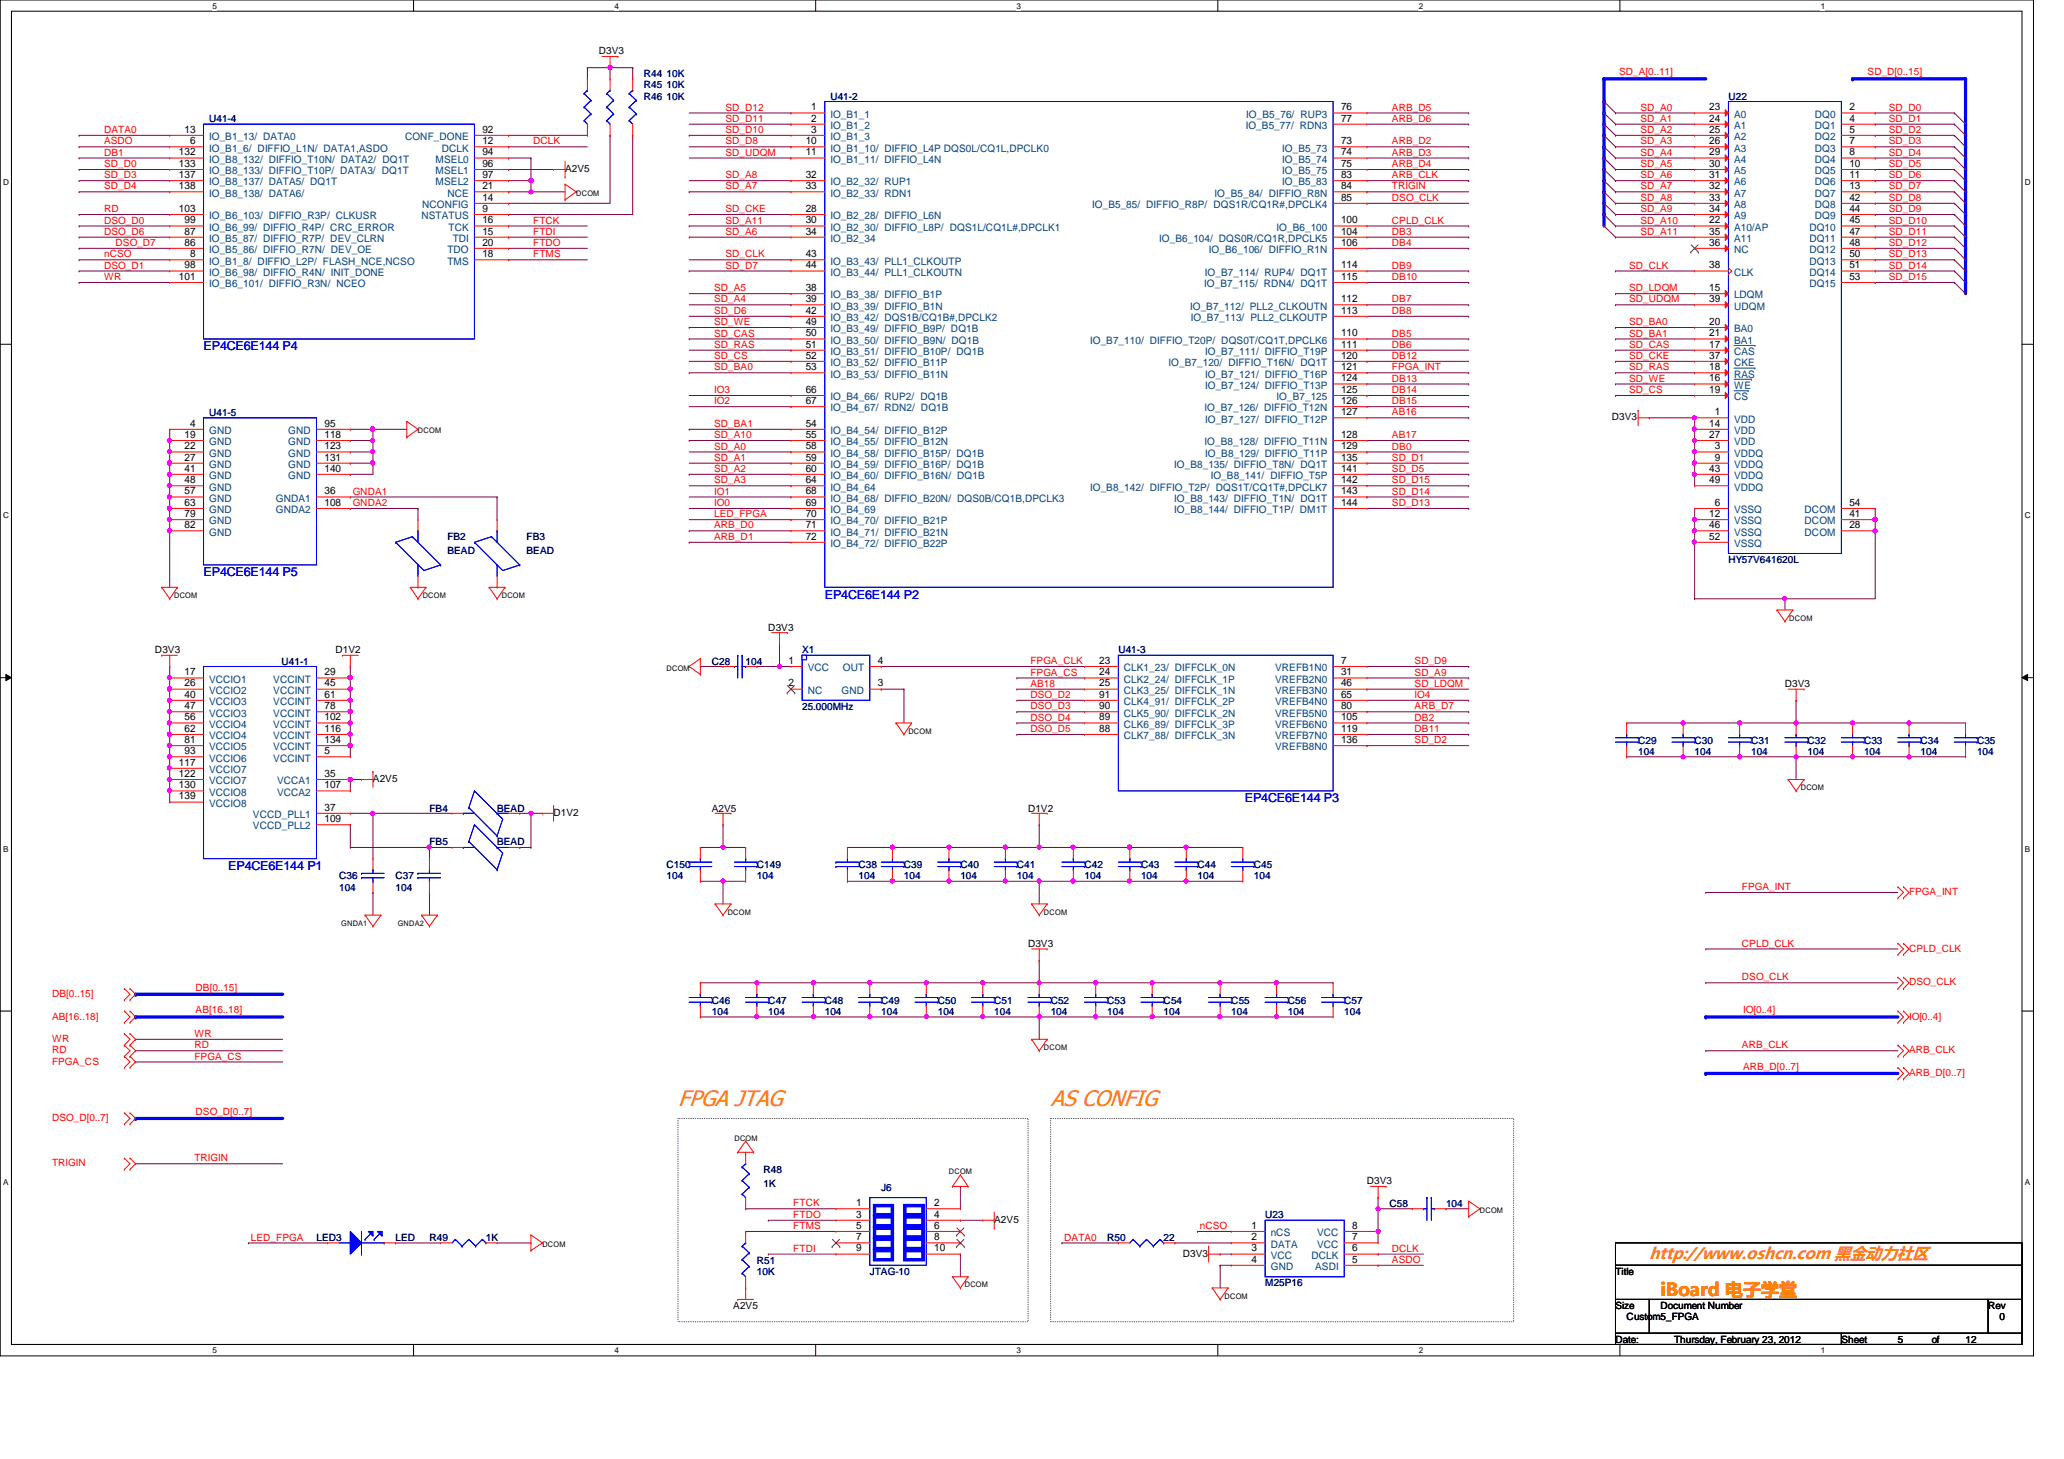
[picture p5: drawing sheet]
<svg xmlns="http://www.w3.org/2000/svg" width="297mm" height="210mm" viewBox="0 0 297 210" stroke-linecap="round" stroke-linejoin="round" font-family="sans-serif">
<defs><g id="words">
<g font-size="3.2" fill="#ff8000">
<text x="97.6" y="159.1">FPGA JTAG</text>
<text x="151.2" y="159.1">AS CONFIG</text>
</g>
<text font-size="2.6" fill="#ff8000" x="239" y="186.4">iBoard 电子学堂</text>
<text font-size="2.4" fill="#ff8000" x="237.4" y="181.2">http://www.oshcn.com 黑金动力社区</text>
<g font-size="1.8" fill="#00f">
<text x="29.3" y="50.4">EP4CE6E144 P4</text>
<text x="29.3" y="82.9">EP4CE6E144 P5</text>
<text x="118.7" y="86.1">EP4CE6E144 P2</text>
<text x="179.2" y="115.4">EP4CE6E144 P3</text>
<text x="32.8" y="125.1">EP4CE6E144 P1</text>
</g>
<g font-size="1.5">
<text x="116.8" y="15.9">1</text>
<text x="116.8" y="17.5">2</text>
<text x="193" y="15.9">76</text>
<text x="193" y="17.5">77</text>
<text x="246" y="15.9">23</text>
<text x="246" y="17.5">24</text>
<text x="266.1" y="15.9">2</text>
<text x="266.1" y="17.5">4</text>
<text x="25.7" y="22.4">132</text>
<text x="26.5" y="19.1">13</text>
<text x="27.3" y="20.7">6</text>
<text x="69.4" y="19.1">92</text>
<text x="69.4" y="20.7">12</text>
<text x="69.4" y="22.4">94</text>
<text x="115.9" y="20.7">10</text>
<text x="115.9" y="22.4">11</text>
<text x="116.8" y="19.1">3</text>
<text x="193" y="20.7">73</text>
<text x="193" y="22.4">74</text>
<text x="246" y="19.1">25</text>
<text x="246" y="20.7">26</text>
<text x="246" y="22.4">29</text>
<text x="266.1" y="19.1">5</text>
<text x="266.1" y="20.7">7</text>
<text x="266.1" y="22.4">8</text>
<text x="25.7" y="24">133</text>
<text x="25.7" y="25.6">137</text>
<text x="25.7" y="27.2">138</text>
<text x="69.4" y="24">96</text>
<text x="69.4" y="25.6">97</text>
<text x="69.4" y="27.2">21</text>
<text x="69.4" y="28.9">14</text>
<text x="115.9" y="25.6">32</text>
<text x="115.9" y="27.2">33</text>
<text x="193" y="24">75</text>
<text x="193" y="25.6">83</text>
<text x="193" y="27.2">84</text>
<text x="193" y="28.9">85</text>
<text x="246" y="24">30</text>
<text x="246" y="25.6">31</text>
<text x="246" y="27.2">32</text>
<text x="246" y="28.9">33</text>
<text x="266.1" y="24">10</text>
<text x="266.1" y="25.6">11</text>
<text x="266.1" y="27.2">13</text>
<text x="266.1" y="28.9">42</text>
<text x="25.7" y="30.5">103</text>
<text x="26.5" y="32.1">99</text>
<text x="26.5" y="33.7">87</text>
<text x="26.5" y="35.3">86</text>
<text x="69.4" y="30.5">9</text>
<text x="69.4" y="32.1">16</text>
<text x="69.4" y="33.7">15</text>
<text x="69.4" y="35.3">20</text>
<text x="115.9" y="30.5">28</text>
<text x="115.9" y="32.1">30</text>
<text x="115.9" y="33.7">34</text>
<text x="193" y="32.1">100</text>
<text x="193" y="33.7">104</text>
<text x="193" y="35.3">106</text>
<text x="246" y="32.1">22</text>
<text x="246" y="30.5">34</text>
<text x="246" y="33.7">35</text>
<text x="246" y="35.3">36</text>
<text x="266.1" y="30.5">44</text>
<text x="266.1" y="32.1">45</text>
<text x="266.1" y="33.7">47</text>
<text x="266.1" y="35.3">48</text>
<text x="25.7" y="40.3">101</text>
<text x="26.5" y="38.6">98</text>
<text x="27.3" y="37">8</text>
<text x="69.4" y="37">18</text>
<text x="115.9" y="37">43</text>
<text x="115.9" y="38.6">44</text>
<text x="115.9" y="41.9">38</text>
<text x="193" y="38.6">114</text>
<text x="193" y="40.3">115</text>
<text x="246" y="41.9">15</text>
<text x="246" y="38.6">38</text>
<text x="266.1" y="37">50</text>
<text x="266.1" y="38.6">51</text>
<text x="266.1" y="40.3">53</text>
<text x="115.9" y="43.5">39</text>
<text x="115.9" y="45.1">42</text>
<text x="115.9" y="46.7">49</text>
<text x="193" y="43.5">112</text>
<text x="193" y="45.1">113</text>
<text x="246" y="46.7">20</text>
<text x="246" y="43.5">39</text>
<text x="115.9" y="48.4">50</text>
<text x="115.9" y="50">51</text>
<text x="115.9" y="51.6">52</text>
<text x="115.9" y="53.3">53</text>
<text x="193" y="48.4">110</text>
<text x="193" y="50">111</text>
<text x="193" y="51.6">120</text>
<text x="193" y="53.3">121</text>
<text x="246" y="50">17</text>
<text x="246" y="53.3">18</text>
<text x="246" y="48.4">21</text>
<text x="246" y="51.6">37</text>
<text x="115.9" y="56.5">66</text>
<text x="115.9" y="58.1">67</text>
<text x="193" y="54.9">124</text>
<text x="193" y="56.5">125</text>
<text x="193" y="58.1">126</text>
<text x="193" y="59.7">127</text>
<text x="246" y="54.9">16</text>
<text x="246" y="56.5">19</text>
<text x="246.8" y="59.7">1</text>
<text x="26.5" y="63">19</text>
<text x="26.5" y="64.6">22</text>
<text x="27.3" y="61.4">4</text>
<text x="46.7" y="61.4">95</text>
<text x="46.7" y="63">118</text>
<text x="46.7" y="64.6">123</text>
<text x="115.9" y="61.4">54</text>
<text x="115.9" y="63">55</text>
<text x="115.9" y="64.6">58</text>
<text x="193" y="63">128</text>
<text x="193" y="64.6">129</text>
<text x="246" y="61.4">14</text>
<text x="246" y="63">27</text>
<text x="246.8" y="64.6">3</text>
<text x="26.5" y="66.3">27</text>
<text x="26.5" y="67.9">41</text>
<text x="26.5" y="69.5">48</text>
<text x="26.5" y="71.1">57</text>
<text x="46.7" y="66.3">131</text>
<text x="46.7" y="67.9">140</text>
<text x="46.7" y="71.1">36</text>
<text x="115.9" y="66.3">59</text>
<text x="115.9" y="67.9">60</text>
<text x="115.9" y="69.5">64</text>
<text x="115.9" y="71.1">68</text>
<text x="193" y="66.3">135</text>
<text x="193" y="67.9">141</text>
<text x="193" y="69.5">142</text>
<text x="193" y="71.1">143</text>
<text x="246" y="67.9">43</text>
<text x="246" y="69.5">49</text>
<text x="246.8" y="66.3">9</text>
<text x="26.5" y="72.8">63</text>
<text x="26.5" y="74.4">79</text>
<text x="26.5" y="76">82</text>
<text x="46.7" y="72.8">108</text>
<text x="115.9" y="72.8">69</text>
<text x="115.9" y="74.4">70</text>
<text x="115.9" y="76">71</text>
<text x="115.9" y="77.6">72</text>
<text x="193" y="72.8">144</text>
<text x="246" y="74.4">12</text>
<text x="246" y="76">46</text>
<text x="246" y="77.6">52</text>
<text x="246.8" y="72.8">6</text>
<text x="266.1" y="76">28</text>
<text x="266.1" y="74.4">41</text>
<text x="266.1" y="72.8">54</text>
<text x="113.5" y="95.5">1</text>
<text x="126.3" y="95.5">4</text>
<text x="158.2" y="95.5">23</text>
<text x="193" y="95.5">7</text>
<text x="26.5" y="97.2">17</text>
<text x="26.5" y="98.8">26</text>
<text x="26.5" y="100.4">40</text>
<text x="46.7" y="97.2">29</text>
<text x="46.7" y="98.8">45</text>
<text x="46.7" y="100.4">61</text>
<text x="113.5" y="98.8">2</text>
<text x="126.3" y="98.8">3</text>
<text x="158.2" y="97.2">24</text>
<text x="158.2" y="98.8">25</text>
<text x="158.2" y="100.4">91</text>
<text x="193" y="97.2">31</text>
<text x="193" y="98.8">46</text>
<text x="193" y="100.4">65</text>
<text x="26.5" y="102">47</text>
<text x="26.5" y="103.6">56</text>
<text x="26.5" y="105.3">62</text>
<text x="26.5" y="106.9">81</text>
<text x="46.7" y="102">78</text>
<text x="46.7" y="103.6">102</text>
<text x="46.7" y="105.3">116</text>
<text x="46.7" y="106.9">134</text>
<text x="158.2" y="102">90</text>
<text x="158.2" y="103.6">89</text>
<text x="158.2" y="105.3">88</text>
<text x="193" y="102">80</text>
<text x="193" y="103.6">105</text>
<text x="193" y="105.3">119</text>
<text x="193" y="106.9">136</text>
<text x="25.7" y="110.2">117</text>
<text x="25.7" y="111.8">122</text>
<text x="25.7" y="113.4">130</text>
<text x="26.5" y="108.5">93</text>
<text x="46.7" y="111.8">35</text>
<text x="46.7" y="113.4">107</text>
<text x="46.7" y="108.5">5</text>
<text x="25.7" y="115">139</text>
<text x="46.7" y="116.6">37</text>
<text x="46.7" y="118.3">109</text>
<text x="123.2" y="173.5">1</text>
<text x="134.4" y="173.5">2</text>
<text x="123.2" y="175.2">3</text>
<text x="123.2" y="176.8">5</text>
<text x="123.2" y="178.4">7</text>
<text x="134.4" y="175.2">4</text>
<text x="134.4" y="176.8">6</text>
<text x="134.4" y="178.4">8</text>
<text x="180.1" y="176.8">1</text>
<text x="180.1" y="178.4">2</text>
<text x="194.6" y="178.4">7</text>
<text x="194.6" y="176.8">8</text>
<text x="123.2" y="180">9</text>
<text x="134.4" y="180">10</text>
<text x="180.1" y="180">3</text>
<text x="180.1" y="181.7">4</text>
<text x="194.6" y="181.7">5</text>
<text x="194.6" y="180">6</text>
</g>
<g font-size="1.5" fill="#004080">
<text x="119.5" y="16.9">IO_B1_1</text>
<text x="179.4" y="16.9">IO_B5_76/ RUP3</text>
<text x="249.6" y="16.9">A0</text>
<text x="261.2" y="16.9">DQ0</text>
<text x="30.1" y="20.2">IO_B1_13/ DATA0</text>
<text x="30.1" y="21.8">IO_B1_6/ DIFFIO_L1N/ DATA1,ASDO</text>
<text x="30.1" y="23.4">IO_B8_132/ DIFFIO_T10N/ DATA2/ DQ1T</text>
<text x="58.3" y="20.2">CONF_DONE</text>
<text x="62.7" y="23.4">MSEL0</text>
<text x="63.6" y="21.8">DCLK</text>
<text x="119.5" y="18.5">IO_B1_2</text>
<text x="119.5" y="20.2">IO_B1_3</text>
<text x="119.5" y="21.8">IO_B1_10/ DIFFIO_L4P DQS0L/CQ1L,DPCLK0</text>
<text x="119.5" y="23.4">IO_B1_11/ DIFFIO_L4N</text>
<text x="179.3" y="18.5">IO_B5_77/ RDN3</text>
<text x="184.5" y="21.8">IO_B5_73</text>
<text x="184.5" y="23.4">IO_B5_74</text>
<text x="249.6" y="18.5">A1</text>
<text x="249.6" y="20.2">A2</text>
<text x="249.6" y="21.8">A3</text>
<text x="249.6" y="23.4">A4</text>
<text x="261.2" y="18.5">DQ1</text>
<text x="261.2" y="20.2">DQ2</text>
<text x="261.2" y="21.8">DQ3</text>
<text x="261.2" y="23.4">DQ4</text>
<text x="30.1" y="25.1">IO_B8_133/ DIFFIO_T10P/ DATA3/ DQ1T</text>
<text x="30.1" y="26.7">IO_B8_137/ DATA5/ DQ1T</text>
<text x="30.1" y="28.3">IO_B8_138/ DATA6/</text>
<text x="60.7" y="29.9">NCONFIG</text>
<text x="62.7" y="25.1">MSEL1</text>
<text x="62.7" y="26.7">MSEL2</text>
<text x="64.4" y="28.3">NCE</text>
<text x="119.5" y="26.7">IO_B2_32/ RUP1</text>
<text x="119.5" y="28.3">IO_B2_33/ RDN1</text>
<text x="157.2" y="29.9">IO_B5_85/ DIFFIO_R8P/ DQS1R/CQ1R#,DPCLK4</text>
<text x="174.8" y="28.3">IO_B5_84/ DIFFIO_R8N</text>
<text x="184.5" y="25.1">IO_B5_75</text>
<text x="184.5" y="26.7">IO_B5_83</text>
<text x="249.6" y="25.1">A5</text>
<text x="249.6" y="26.7">A6</text>
<text x="249.6" y="28.3">A7</text>
<text x="249.6" y="29.9">A8</text>
<text x="261.2" y="25.1">DQ5</text>
<text x="261.2" y="26.7">DQ6</text>
<text x="261.2" y="28.3">DQ7</text>
<text x="261.2" y="29.9">DQ8</text>
<text x="30.1" y="31.5">IO_B6_103/ DIFFIO_R3P/ CLKUSR</text>
<text x="30.1" y="33.2">IO_B6_99/ DIFFIO_R4P/ CRC_ERROR</text>
<text x="30.1" y="34.8">IO_B5_87/ DIFFIO_R7P/ DEV_CLRN</text>
<text x="60.7" y="31.5">NSTATUS</text>
<text x="64.6" y="33.2">TCK</text>
<text x="65.1" y="34.8">TDI</text>
<text x="119.5" y="31.5">IO_B2_28/ DIFFIO_L6N</text>
<text x="119.5" y="33.2">IO_B2_30/ DIFFIO_L8P/ DQS1L/CQ1L#,DPCLK1</text>
<text x="119.5" y="34.8">IO_B2_34</text>
<text x="166.8" y="34.8">IO_B6_104/ DQS0R/CQ1R,DPCLK5</text>
<text x="183.7" y="33.2">IO_B6_100</text>
<text x="249.6" y="33.2">A10/AP</text>
<text x="249.6" y="31.5">A9</text>
<text x="249.6" y="34.8">A11</text>
<text x="260.4" y="33.2">DQ10</text>
<text x="260.4" y="34.8">DQ11</text>
<text x="261.2" y="31.5">DQ9</text>
<text x="30.1" y="36.4">IO_B5_86/ DIFFIO_R7N/ DEV_OE</text>
<text x="30.1" y="38.1">IO_B1_8/ DIFFIO_L2P/ FLASH_NCE,NCSO</text>
<text x="30.1" y="39.7">IO_B6_98/ DIFFIO_R4N/ INIT_DONE</text>
<text x="30.1" y="41.3">IO_B6_101/ DIFFIO_R3N/ NCEO</text>
<text x="64.4" y="36.4">TDO</text>
<text x="64.4" y="38.1">TMS</text>
<text x="119.5" y="38.1">IO_B3_43/ PLL1_CLKOUTP</text>
<text x="119.5" y="39.7">IO_B3_44/ PLL1_CLKOUTN</text>
<text x="173.3" y="41.3">IO_B7_115/ RDN4/ DQ1T</text>
<text x="173.4" y="39.7">IO_B7_114/ RUP4/ DQ1T</text>
<text x="174" y="36.4">IO_B6_106/ DIFFIO_R1N</text>
<text x="249.6" y="36.4">NC</text>
<text x="249.6" y="39.7">CLK</text>
<text x="260.4" y="36.4">DQ12</text>
<text x="260.4" y="38.1">DQ13</text>
<text x="260.4" y="39.7">DQ14</text>
<text x="260.4" y="41.3">DQ15</text>
<text x="119.5" y="42.9">IO_B3_38/ DIFFIO_B1P</text>
<text x="119.5" y="44.5">IO_B3_39/ DIFFIO_B1N</text>
<text x="119.5" y="46.2">IO_B3_42/ DQS1B/CQ1B#,DPCLK2</text>
<text x="119.5" y="47.8">IO_B3_49/ DIFFIO_B9P/ DQ1B</text>
<text x="171.3" y="44.5">IO_B7_112/ PLL2_CLKOUTN</text>
<text x="171.4" y="46.2">IO_B7_113/ PLL2_CLKOUTP</text>
<text x="249.6" y="42.9">LDQM</text>
<text x="249.6" y="47.8">BA0</text>
<text x="249.6" y="44.5">UDQM</text>
<text x="119.5" y="49.4">IO_B3_50/ DIFFIO_B9N/ DQ1B</text>
<text x="119.5" y="51.1">IO_B3_51/ DIFFIO_B10P/ DQ1B</text>
<text x="119.5" y="52.7">IO_B3_52/ DIFFIO_B11P</text>
<text x="156.9" y="49.4">IO_B7_110/ DIFFIO_T20P/ DQS0T/CQ1T,DPCLK6</text>
<text x="168.2" y="52.7">IO_B7_120/ DIFFIO_T16N/ DQ1T</text>
<text x="173.4" y="51.1">IO_B7_111/ DIFFIO_T19P</text>
<text x="249.6" y="51.1">CAS</text>
<text x="249.6" y="49.4">BA1</text>
<text x="249.6" y="52.7">CKE</text>
<text x="119.5" y="54.3">IO_B3_53/ DIFFIO_B11N</text>
<text x="119.5" y="57.6">IO_B4_66/ RUP2/ DQ1B</text>
<text x="119.5" y="59.2">IO_B4_67/ RDN2/ DQ1B</text>
<text x="173.4" y="59.2">IO_B7_126/ DIFFIO_T12N</text>
<text x="173.4" y="54.3">IO_B7_121/ DIFFIO_T16P</text>
<text x="173.4" y="55.9">IO_B7_124/ DIFFIO_T13P</text>
<text x="183.7" y="57.6">IO_B7_125</text>
<text x="249.6" y="55.9">WE</text>
<text x="249.6" y="54.3">RAS</text>
<text x="249.6" y="57.6">CS</text>
<text x="30.1" y="62.4">GND</text>
<text x="30.1" y="64.1">GND</text>
<text x="30.1" y="65.7">GND</text>
<text x="41.5" y="62.4">GND</text>
<text x="41.5" y="64.1">GND</text>
<text x="41.5" y="65.7">GND</text>
<text x="119.5" y="62.4">IO_B4_54/ DIFFIO_B12P</text>
<text x="119.5" y="64.1">IO_B4_55/ DIFFIO_B12N</text>
<text x="119.5" y="65.7">IO_B4_58/ DIFFIO_B15P/ DQ1B</text>
<text x="173.4" y="64.1">IO_B8_128/ DIFFIO_T11N</text>
<text x="173.4" y="60.8">IO_B7_127/ DIFFIO_T12P</text>
<text x="173.4" y="65.7">IO_B8_129/ DIFFIO_T11P</text>
<text x="249.6" y="60.8">VDD</text>
<text x="249.6" y="65.7">VDDQ</text>
<text x="249.6" y="62.4">VDD</text>
<text x="249.6" y="64.1">VDD</text>
<text x="30.1" y="67.3">GND</text>
<text x="30.1" y="68.9">GND</text>
<text x="30.1" y="70.6">GND</text>
<text x="41.5" y="67.3">GND</text>
<text x="41.5" y="68.9">GND</text>
<text x="119.5" y="67.3">IO_B4_59/ DIFFIO_B16P/ DQ1B</text>
<text x="119.5" y="68.9">IO_B4_60/ DIFFIO_B16N/ DQ1B</text>
<text x="119.5" y="70.6">IO_B4_64</text>
<text x="156.9" y="70.6">IO_B8_142/ DIFFIO_T2P/ DQS1T/CQ1T#,DPCLK7</text>
<text x="169" y="67.3">IO_B8_135/ DIFFIO_T8N/ DQ1T</text>
<text x="174.2" y="68.9">IO_B8_141/ DIFFIO_T5P</text>
<text x="249.6" y="67.3">VDDQ</text>
<text x="249.6" y="68.9">VDDQ</text>
<text x="249.6" y="70.6">VDDQ</text>
<text x="30.1" y="72.2">GND</text>
<text x="30.1" y="73.8">GND</text>
<text x="30.1" y="75.4">GND</text>
<text x="30.1" y="77">GND</text>
<text x="39.7" y="72.2">GNDA1</text>
<text x="39.7" y="73.8">GNDA2</text>
<text x="119.5" y="72.2">IO_B4_68/ DIFFIO_B20N/ DQS0B/CQ1B,DPCLK3</text>
<text x="119.5" y="73.8">IO_B4_69</text>
<text x="119.5" y="75.4">IO_B4_70/ DIFFIO_B21P</text>
<text x="119.5" y="77">IO_B4_71/ DIFFIO_B21N</text>
<text x="169" y="72.2">IO_B8_143/ DIFFIO_T1N/ DQ1T</text>
<text x="169" y="73.8">IO_B8_144/ DIFFIO_T1P/ DM1T</text>
<text x="249.6" y="73.8">VSSQ</text>
<text x="249.6" y="75.4">VSSQ</text>
<text x="249.6" y="77">VSSQ</text>
<text x="259.7" y="77">DCOM</text>
<text x="259.7" y="75.4">DCOM</text>
<text x="259.7" y="73.8">DCOM</text>
<text x="119.5" y="78.7">IO_B4_72/ DIFFIO_B22P</text>
<text x="249.6" y="78.7">VSSQ</text>
<text x="30.1" y="98.2">VCCIO1</text>
<text x="30.1" y="99.8">VCCIO2</text>
<text x="30.1" y="101.4">VCCIO3</text>
<text x="39.3" y="98.2">VCCINT</text>
<text x="39.3" y="99.8">VCCINT</text>
<text x="39.3" y="101.4">VCCINT</text>
<text x="116.2" y="96.6">VCC</text>
<text x="116.2" y="99.8">NC</text>
<text x="121.1" y="99.8">GND</text>
<text x="121.3" y="96.6">OUT</text>
<text x="161.8" y="96.6">CLK1_23/ DIFFCLK_0N</text>
<text x="161.8" y="98.2">CLK2_24/ DIFFCLK_1P</text>
<text x="161.8" y="99.8">CLK3_25/ DIFFCLK_1N</text>
<text x="161.8" y="101.4">CLK4_91/ DIFFCLK_2P</text>
<text x="183.5" y="96.6">VREFB1N0</text>
<text x="183.5" y="98.2">VREFB2N0</text>
<text x="183.5" y="99.8">VREFB3N0</text>
<text x="183.5" y="101.4">VREFB4N0</text>
<text x="30.1" y="103.1">VCCIO3</text>
<text x="30.1" y="104.7">VCCIO4</text>
<text x="30.1" y="106.3">VCCIO4</text>
<text x="30.1" y="107.9">VCCIO5</text>
<text x="39.3" y="103.1">VCCINT</text>
<text x="39.3" y="104.7">VCCINT</text>
<text x="39.3" y="106.3">VCCINT</text>
<text x="39.3" y="107.9">VCCINT</text>
<text x="161.8" y="103.1">CLK5_90/ DIFFCLK_2N</text>
<text x="161.8" y="104.7">CLK6_89/ DIFFCLK_3P</text>
<text x="161.8" y="106.3">CLK7_88/ DIFFCLK_3N</text>
<text x="183.5" y="103.1">VREFB5N0</text>
<text x="183.5" y="104.7">VREFB6N0</text>
<text x="183.5" y="106.3">VREFB7N0</text>
<text x="183.5" y="107.9">VREFB8N0</text>
<text x="30.1" y="109.6">VCCIO6</text>
<text x="30.1" y="111.2">VCCIO7</text>
<text x="30.1" y="112.8">VCCIO7</text>
<text x="39.3" y="109.6">VCCINT</text>
<text x="39.9" y="112.8">VCCA1</text>
<text x="30.1" y="114.5">VCCIO8</text>
<text x="30.1" y="116.1">VCCIO8</text>
<text x="36.4" y="117.7">VCCD_PLL1</text>
<text x="36.4" y="119.3">VCCD_PLL2</text>
<text x="39.9" y="114.5">VCCA2</text>
<text x="182.9" y="177.8">nCS</text>
<text x="182.9" y="179.5">DATA</text>
<text x="189.6" y="179.5">VCC</text>
<text x="189.6" y="177.8">VCC</text>
<text x="182.9" y="181.1">VCC</text>
<text x="182.9" y="182.7">GND</text>
<text x="188.8" y="181.1">DCLK</text>
<text x="189.3" y="182.7">ASDI</text>
</g>
<g font-size="1.4">
<text x="86.2" y="7.8">D3V3</text>
<text x="81.3" y="24.8">A2V5</text>
<text x="232" y="60.5">D3V3</text>
<text x="22.3" y="94">D3V3</text>
<text x="48.3" y="94">D1V2</text>
<text x="110.6" y="90.8">D3V3</text>
<text x="256.9" y="98.9">D3V3</text>
<text x="53.7" y="112.5">A2V5</text>
<text x="79.7" y="117.4">D1V2</text>
<text x="102.4" y="116.8">A2V5</text>
<text x="148" y="116.8">D1V2</text>
<text x="148" y="136.3">D3V3</text>
<text x="196.7" y="170.4">D3V3</text>
<text x="143.1" y="175.9">A2V5</text>
<text x="170.2" y="180.8">D3V3</text>
<text x="232.5" y="183.4">Title</text>
<text x="105.5" y="188.3">A2V5</text>
<text x="232.5" y="188.3">Size</text>
<text x="234.1" y="189.9">Custom5_FPGA</text>
<text x="239" y="188.3">Document Number</text>
<text x="286.1" y="188.3">Rev</text>
<text x="287.7" y="189.9">0</text>
<text x="232.5" y="193.2">Date:</text>
<text x="240.9" y="193.2">Thursday, February 23, 2012</text>
<text x="265" y="193.2">Sheet</text>
<text x="273.1" y="193.2">5</text>
<text x="278" y="193.2">of</text>
<text x="282.9" y="193.2">12</text>
</g>
<g font-size="1.4" fill="#000080">
<text x="92.7" y="11.1">R44 10K</text>
<text x="30.1" y="17.6">U41-4</text>
<text x="92.7" y="12.7">R45 10K</text>
<text x="92.7" y="14.4">R46 10K</text>
<text x="119.5" y="14.4">U41-2</text>
<text x="248.7" y="14.4">U22</text>
<text x="30.1" y="59.9">U41-5</text>
<text x="64.4" y="77.7">FB2</text>
<text x="75.8" y="77.7">FB3</text>
<text x="64.4" y="79.7">BEAD</text>
<text x="75.8" y="79.7">BEAD</text>
<text x="248.7" y="81">HY57V641620L</text>
<text x="40.5" y="95.6">U41-1</text>
<text x="102.4" y="95.6">C28</text>
<text x="107.3" y="95.6">104</text>
<text x="115.4" y="94">X1</text>
<text x="160.9" y="94">U41-3</text>
<text x="115.4" y="102.1">25.000MHz</text>
<text x="235.8" y="107">C29</text>
<text x="243.9" y="107">C30</text>
<text x="252" y="107">C31</text>
<text x="260.1" y="107">C32</text>
<text x="268.3" y="107">C33</text>
<text x="276.4" y="107">C34</text>
<text x="284.5" y="107">C35</text>
<text x="235.8" y="108.6">104</text>
<text x="243.9" y="108.6">104</text>
<text x="252" y="108.6">104</text>
<text x="260.1" y="108.6">104</text>
<text x="268.3" y="108.6">104</text>
<text x="276.4" y="108.6">104</text>
<text x="284.5" y="108.6">104</text>
<text x="61.8" y="116.8">FB4</text>
<text x="71.5" y="116.8">BEAD</text>
<text x="61.8" y="121.6">FB5</text>
<text x="71.5" y="121.6">BEAD</text>
<text x="95.9" y="124.9">C150</text>
<text x="108.9" y="124.9">C149</text>
<text x="123.6" y="124.9">C38</text>
<text x="130.1" y="124.9">C39</text>
<text x="138.2" y="124.9">C40</text>
<text x="146.3" y="124.9">C41</text>
<text x="156.1" y="124.9">C42</text>
<text x="164.2" y="124.9">C43</text>
<text x="172.3" y="124.9">C44</text>
<text x="180.5" y="124.9">C45</text>
<text x="48.8" y="126.5">C36</text>
<text x="48.8" y="128.1">104</text>
<text x="56.9" y="126.5">C37</text>
<text x="56.9" y="128.1">104</text>
<text x="95.9" y="126.5">104</text>
<text x="108.9" y="126.5">104</text>
<text x="123.6" y="126.5">104</text>
<text x="130.1" y="126.5">104</text>
<text x="138.2" y="126.5">104</text>
<text x="146.3" y="126.5">104</text>
<text x="156.1" y="126.5">104</text>
<text x="164.2" y="126.5">104</text>
<text x="172.3" y="126.5">104</text>
<text x="180.5" y="126.5">104</text>
<text x="102.4" y="144.4">C46</text>
<text x="102.4" y="146">104</text>
<text x="110.6" y="144.4">C47</text>
<text x="110.6" y="146">104</text>
<text x="118.7" y="144.4">C48</text>
<text x="118.7" y="146">104</text>
<text x="126.8" y="144.4">C49</text>
<text x="126.8" y="146">104</text>
<text x="135" y="144.4">C50</text>
<text x="135" y="146">104</text>
<text x="143.1" y="144.4">C51</text>
<text x="143.1" y="146">104</text>
<text x="151.2" y="144.4">C52</text>
<text x="151.2" y="146">104</text>
<text x="159.3" y="144.4">C53</text>
<text x="159.3" y="146">104</text>
<text x="167.5" y="144.4">C54</text>
<text x="167.5" y="146">104</text>
<text x="177.2" y="144.4">C55</text>
<text x="177.2" y="146">104</text>
<text x="185.3" y="144.4">C56</text>
<text x="185.3" y="146">104</text>
<text x="193.5" y="144.4">C57</text>
<text x="193.5" y="146">104</text>
<text x="109.9" y="168.8">R48</text>
<text x="109.9" y="170.7">1K</text>
<text x="126.8" y="171.4">J6</text>
<text x="200" y="173.7">C58</text>
<text x="208.1" y="173.7">104</text>
<text x="45.5" y="178.5">LED3</text>
<text x="56.9" y="178.5">LED</text>
<text x="61.8" y="178.5">R49</text>
<text x="69.9" y="178.5">1K</text>
<text x="159.3" y="178.5">R50</text>
<text x="167.5" y="178.5">22</text>
<text x="182.1" y="175.3">U23</text>
<text x="108.9" y="181.8">R51</text>
<text x="108.9" y="183.4">10K</text>
<text x="125.2" y="183.4">JTAG-10</text>
<text x="182.1" y="185">M25P16</text>
</g>
<g font-size="1.4" fill="#f00">
<text x="233" y="10.8">SD_A[0..11]</text>
<text x="268.8" y="10.8">SD_D[0..15]</text>
<text x="104.4" y="15.9">SD_D12</text>
<text x="104.4" y="17.5">SD_D11</text>
<text x="200.3" y="15.9">ARB_D5</text>
<text x="200.3" y="17.5">ARB_D6</text>
<text x="236.1" y="15.9">SD_A0</text>
<text x="236.1" y="17.5">SD_A1</text>
<text x="271.8" y="15.9">SD_D0</text>
<text x="271.8" y="17.5">SD_D1</text>
<text x="15" y="19.1">DATA0</text>
<text x="15" y="20.8">ASDO</text>
<text x="15" y="22.4">DB1</text>
<text x="76.7" y="20.8">DCLK</text>
<text x="104.4" y="20.8">SD_D8</text>
<text x="104.4" y="22.4">SD_UDQM</text>
<text x="104.4" y="19.1">SD_D10</text>
<text x="200.3" y="20.8">ARB_D2</text>
<text x="200.3" y="22.4">ARB_D3</text>
<text x="236.1" y="19.1">SD_A2</text>
<text x="236.1" y="20.8">SD_A3</text>
<text x="236.1" y="22.4">SD_A4</text>
<text x="271.8" y="19.1">SD_D2</text>
<text x="271.8" y="20.8">SD_D3</text>
<text x="271.8" y="22.4">SD_D4</text>
<text x="15" y="24">SD_D0</text>
<text x="15" y="27.3">SD_D4</text>
<text x="15" y="25.7">SD_D3</text>
<text x="104.4" y="25.7">SD_A8</text>
<text x="104.4" y="27.3">SD_A7</text>
<text x="200.3" y="24">ARB_D4</text>
<text x="200.3" y="25.7">ARB_CLK</text>
<text x="200.3" y="27.3">TRIGIN</text>
<text x="200.3" y="28.9">DSO_CLK</text>
<text x="236.1" y="24">SD_A5</text>
<text x="236.1" y="25.7">SD_A6</text>
<text x="236.1" y="27.3">SD_A7</text>
<text x="236.1" y="28.9">SD_A8</text>
<text x="271.8" y="24">SD_D5</text>
<text x="271.8" y="25.7">SD_D6</text>
<text x="271.8" y="27.3">SD_D7</text>
<text x="271.8" y="28.9">SD_D8</text>
<text x="15" y="30.5">RD</text>
<text x="15" y="32.2">DSO_D0</text>
<text x="15" y="33.8">DSO_D6</text>
<text x="16.6" y="35.4">DSO_D7</text>
<text x="76.7" y="32.2">FTCK</text>
<text x="76.7" y="33.8">FTDI</text>
<text x="76.7" y="35.4">FTDO</text>
<text x="104.4" y="33.8">SD_A6</text>
<text x="104.4" y="32.2">SD_A11</text>
<text x="104.4" y="30.5">SD_CKE</text>
<text x="200.3" y="33.8">DB3</text>
<text x="200.3" y="35.4">DB4</text>
<text x="200.3" y="32.2">CPLD_CLK</text>
<text x="236.1" y="30.5">SD_A9</text>
<text x="236.1" y="32.2">SD_A10</text>
<text x="236.1" y="33.8">SD_A11</text>
<text x="271.8" y="30.5">SD_D9</text>
<text x="271.8" y="32.2">SD_D10</text>
<text x="271.8" y="33.8">SD_D11</text>
<text x="271.8" y="35.4">SD_D12</text>
<text x="15" y="37">nCSO</text>
<text x="15" y="38.7">DSO_D1</text>
<text x="15" y="40.3">WR</text>
<text x="76.7" y="37">FTMS</text>
<text x="102.8" y="41.9">SD_A5</text>
<text x="104.4" y="37">SD_CLK</text>
<text x="104.4" y="38.7">SD_D7</text>
<text x="200.3" y="38.7">DB9</text>
<text x="200.3" y="40.3">DB10</text>
<text x="234.4" y="38.7">SD_CLK</text>
<text x="234.4" y="41.9">SD_LDQM</text>
<text x="271.8" y="37">SD_D13</text>
<text x="271.8" y="38.7">SD_D14</text>
<text x="271.8" y="40.3">SD_D15</text>
<text x="102.8" y="43.5">SD_A4</text>
<text x="102.8" y="45.2">SD_D6</text>
<text x="102.8" y="46.8">SD_WE</text>
<text x="200.3" y="43.5">DB7</text>
<text x="200.3" y="45.2">DB8</text>
<text x="234.4" y="46.8">SD_BA0</text>
<text x="234.4" y="43.5">SD_UDQM</text>
<text x="102.8" y="50">SD_RAS</text>
<text x="102.8" y="51.6">SD_CS</text>
<text x="102.8" y="53.3">SD_BA0</text>
<text x="102.8" y="48.4">SD_CAS</text>
<text x="200.3" y="48.4">DB5</text>
<text x="200.3" y="50">DB6</text>
<text x="200.3" y="51.6">DB12</text>
<text x="200.3" y="53.3">FPGA_INT</text>
<text x="234.4" y="48.4">SD_BA1</text>
<text x="234.4" y="50">SD_CAS</text>
<text x="234.4" y="51.6">SD_CKE</text>
<text x="234.4" y="53.3">SD_RAS</text>
<text x="102.8" y="56.6">IO3</text>
<text x="102.8" y="58.2">IO2</text>
<text x="200.3" y="54.9">DB13</text>
<text x="200.3" y="58.2">DB15</text>
<text x="200.3" y="59.8">AB16</text>
<text x="200.3" y="56.6">DB14</text>
<text x="234.4" y="54.9">SD_WE</text>
<text x="234.4" y="56.6">SD_CS</text>
<text x="102.8" y="64.7">SD_A0</text>
<text x="102.8" y="61.4">SD_BA1</text>
<text x="102.8" y="63">SD_A10</text>
<text x="200.3" y="63">AB17</text>
<text x="200.3" y="64.7">DB0</text>
<text x="50.8" y="71.2">GNDA1</text>
<text x="102.8" y="66.3">SD_A1</text>
<text x="102.8" y="69.6">SD_A3</text>
<text x="102.8" y="71.2">IO1</text>
<text x="102.8" y="67.9">SD_A2</text>
<text x="200.3" y="66.3">SD_D1</text>
<text x="200.3" y="67.9">SD_D5</text>
<text x="200.3" y="69.6">SD_D15</text>
<text x="200.3" y="71.2">SD_D14</text>
<text x="50.8" y="72.8">GNDA2</text>
<text x="102.8" y="72.8">IO0</text>
<text x="102.8" y="74.4">LED_FPGA</text>
<text x="102.8" y="76">ARB_D0</text>
<text x="102.8" y="77.7">ARB_D1</text>
<text x="200.3" y="72.8">SD_D13</text>
<text x="148.3" y="95.5">FPGA_CLK</text>
<text x="203.6" y="95.5">SD_D9</text>
<text x="148.3" y="97.2">FPGA_CS</text>
<text x="148.3" y="98.8">AB18</text>
<text x="148.3" y="100.4">DSO_D2</text>
<text x="203.6" y="97.2">SD_A9</text>
<text x="203.6" y="100.4">IO4</text>
<text x="203.6" y="98.8">SD_LDQM</text>
<text x="148.3" y="102.1">DSO_D3</text>
<text x="148.3" y="103.7">DSO_D4</text>
<text x="148.3" y="105.3">DSO_D5</text>
<text x="203.6" y="102.1">ARB_D7</text>
<text x="203.6" y="103.7">DB2</text>
<text x="203.6" y="105.3">DB11</text>
<text x="203.6" y="106.9">SD_D2</text>
<text x="250.7" y="128.1">FPGA_INT</text>
<text x="274.7" y="128.8">FPGA_INT</text>
<text x="250.7" y="136.2">CPLD_CLK</text>
<text x="274.7" y="136.9">CPLD_CLK</text>
<text x="7.5" y="143.4">DB[0..15]</text>
<text x="28.1" y="142.5">DB[0..15]</text>
<text x="250.7" y="141.1">DSO_CLK</text>
<text x="274.7" y="141.8">DSO_CLK</text>
<text x="7.5" y="146.7">AB[16..18]</text>
<text x="7.5" y="149.9">WR</text>
<text x="28" y="149.2">WR</text>
<text x="28.1" y="145.8">AB[16..18]</text>
<text x="250.9" y="145.8">IO[0..4]</text>
<text x="274.7" y="146.7">IO[0..4]</text>
<text x="7.5" y="151.6">RD</text>
<text x="7.5" y="153.2">FPGA_CS</text>
<text x="28" y="150.8">RD</text>
<text x="28" y="152.4">FPGA_CS</text>
<text x="250.7" y="150.8">ARB_CLK</text>
<text x="250.9" y="153.9">ARB_D[0..7]</text>
<text x="274.7" y="151.6">ARB_CLK</text>
<text x="274.7" y="154.8">ARB_D[0..7]</text>
<text x="7.5" y="161.3">DSO_D[0..7]</text>
<text x="28.1" y="160.4">DSO_D[0..7]</text>
<text x="7.5" y="167.8">TRIGIN</text>
<text x="28" y="167.1">TRIGIN</text>
<text x="114.2" y="173.6">FTCK</text>
<text x="36.1" y="178.5">LED_FPGA</text>
<text x="114.2" y="175.2">FTDO</text>
<text x="114.2" y="176.8">FTMS</text>
<text x="153.2" y="178.5">DATA0</text>
<text x="172.7" y="176.8">nCSO</text>
<text x="114.2" y="180.1">FTDI</text>
<text x="200.3" y="180.1">DCLK</text>
<text x="200.3" y="181.7">ASDO</text>
</g>
<g font-size="1.2">
<text x="30.6" y="1.2">5</text>
<text x="88.4" y="1.2">4</text>
<text x="146.3" y="1.2">3</text>
<text x="204.2" y="1.2">2</text>
<text x="262" y="1.2">1</text>
<text x=".5" y="26.6">D</text>
<text x="291.4" y="26.6">D</text>
<text x=".5" y="74.5">C</text>
<text x="291.4" y="74.5">C</text>
<text x=".5" y="122.5">B</text>
<text x="291.4" y="122.5">B</text>
<text x=".5" y="170.5">A</text>
<text x="291.4" y="170.5">A</text>
<text x="30.6" y="194.6">5</text>
<text x="88.4" y="194.6">4</text>
<text x="146.3" y="194.6">3</text>
<text x="204.2" y="194.6">2</text>
<text x="262" y="194.6">1</text>
</g>
<g font-size="1.1">
<text x="82.9" y="28.2">DCOM</text>
<text x="60.2" y="62.3">DCOM</text>
<text x="25.1" y="86.1">DCOM</text>
<text x="60.8" y="86.1">DCOM</text>
<text x="72.2" y="86.1">DCOM</text>
<text x="257.5" y="89.3">DCOM</text>
<text x="95.9" y="96.5">DCOM</text>
<text x="130.7" y="105.6">DCOM</text>
<text x="259.2" y="113.7">DCOM</text>
<text x="104.7" y="131.6">DCOM</text>
<text x="150.2" y="131.6">DCOM</text>
<text x="49.1" y="133.2">GNDA1</text>
<text x="57.2" y="133.2">GNDA2</text>
<text x="150.2" y="151.1">DCOM</text>
<text x="105.7" y="164.1">DCOM</text>
<text x="136.6" y="169">DCOM</text>
<text x="78.1" y="179.4">DCOM</text>
<text x="213" y="174.5">DCOM</text>
<text x="138.9" y="185.2">DCOM</text>
<text x="176.2" y="186.9">DCOM</text>
</g>
</g></defs>
<path d="M0 0h292.6v195.1h-292.6zM1.6 1.6h289.4v191.8h-289.4z" fill="none" stroke="#000" stroke-width=".14"/>
<g fill="#fff">
<path d="M30.6 .2h.6v1.3h-.6z"/>
<path d="M30.6 193.6h.6v1.3h-.6z"/>
</g>
<path d="M59.5 0v1.6M59.5 193.4v1.6" fill="none" stroke="#000" stroke-width=".14"/>
<g fill="#fff">
<path d="M88.4 .2h.6v1.3h-.6z"/>
<path d="M88.4 193.6h.6v1.3h-.6z"/>
</g>
<path d="M117.4 0v1.6M117.4 193.4v1.6" fill="none" stroke="#000" stroke-width=".14"/>
<g fill="#fff">
<path d="M146.3 .2h.6v1.3h-.6z"/>
<path d="M146.3 193.6h.6v1.3h-.6z"/>
</g>
<path d="M175.3 0v1.6M175.3 193.4v1.6" fill="none" stroke="#000" stroke-width=".14"/>
<g fill="#fff">
<path d="M204.2 .2h.6v1.3h-.6z"/>
<path d="M204.2 193.6h.6v1.3h-.6z"/>
</g>
<path d="M233.1 0v1.6M233.1 193.4v1.6" fill="none" stroke="#000" stroke-width=".14"/>
<g fill="#fff">
<path d="M262 .2h.6v1.3h-.6z"/>
<path d="M262 193.6h.6v1.3h-.6z"/>
<path d="M.5 25.6h.8v1.3h-.8z"/>
<path d="M291.4 25.6h.8v1.3h-.8z"/>
<path d="M.5 73.5h.8v1.3h-.8z"/>
<path d="M291.4 73.5h.8v1.3h-.8z"/>
</g>
<path d="M0 49.5h1.6M291 49.5h1.6" fill="none" stroke="#000" stroke-width=".14"/>
<g fill="#fff">
<path d="M.5 121.5h.7v1.3h-.7z"/>
<path d="M291.4 121.5h.7v1.3h-.7z"/>
</g>
<path d="M0 97.5h1.6M.8 97l.8 .5-.8 .4zM291 97.5l.8-.5v.9zM291 97.5h1.6" fill="none" stroke="#000" stroke-width=".14"/>
<path d="M.8 97l.8 .5-.8 .4zM291 97.5l.8-.5v.9z" fill="#000"/>
<g fill="#fff">
<path d="M.5 169.4h.7v1.3h-.7z"/>
<path d="M291.4 169.4h.7v1.3h-.7z"/>
</g>
<path d="M0 145.5h1.6M291 145.5h1.6" fill="none" stroke="#000" stroke-width=".14"/>
<path d="M97.6 160.9h50.4v29.3h-50.4zM151.2 160.9h66.6v29.3h-66.6z" fill="none" stroke="#000" stroke-width=".14" stroke-dasharray="0 .3"/>
<path d="M198.3 177.2h.1M198.3 177.2v1.6" fill="none" stroke="#800040" stroke-width=".14"/>
<circle cx="198.3" cy="177.2" r=".3" fill="#f0f"/>
<circle cx="198.3" cy="177.2" r=".3" fill="none" stroke="#f0f" stroke-width=".14"/>
<g fill="none" stroke="#800040" stroke-width=".14">
<path d="M126.8 95.9h.1M126.8 95.9h29.3M122 126.8h.1M122 126.8h6.4M170.7 126.8h.1M170.7 126.8h8.2M152.8 178.8h.1M152.8 178.8h8.1M172.3 177.2h.1M172.3 177.2h4.9M175.6 182h.1M175.6 182h1.6"/>
<path d="M175.6 182v3.3M198.3 180.4h.1M198.3 182h.1M198.3 180.4h6.5M198.3 182h6.5"/>
</g>
<circle cx="170.7" cy="126.7" r=".3" fill="#f0f"/>
<circle cx="170.7" cy="126.7" r=".3" fill="none" stroke="#f0f" stroke-width=".14"/>
<path d="M136.6 126.8h.1M136.6 126.8h8.1" fill="none" stroke="#800040" stroke-width=".14"/>
<circle cx="136.6" cy="126.7" r=".3" fill="#f0f"/>
<circle cx="136.6" cy="126.7" r=".3" fill="none" stroke="#f0f" stroke-width=".14"/>
<path d="M144.7 126.8h.1M144.7 126.8h4.9" fill="none" stroke="#800040" stroke-width=".14"/>
<circle cx="144.7" cy="126.7" r=".3" fill="#f0f"/>
<circle cx="144.7" cy="126.7" r=".3" fill="none" stroke="#f0f" stroke-width=".14"/>
<path d="M170.7 121.9h.1M170.7 121.9h8.2" fill="none" stroke="#800040" stroke-width=".14"/>
<circle cx="170.7" cy="121.9" r=".3" fill="#f0f"/>
<circle cx="170.7" cy="121.9" r=".3" fill="none" stroke="#f0f" stroke-width=".14"/>
<path d="M154.5 121.9h.1M154.5 121.9h8.1" fill="none" stroke="#800040" stroke-width=".14"/>
<circle cx="162.6" cy="121.9" r=".3" fill="#f0f"/>
<circle cx="162.6" cy="121.9" r=".3" fill="none" stroke="#f0f" stroke-width=".14"/>
<circle cx="154.4" cy="121.9" r=".3" fill="#f0f"/>
<circle cx="154.4" cy="121.9" r=".3" fill="none" stroke="#f0f" stroke-width=".14"/>
<path d="M136.6 121.9h.1M136.6 121.9h8.1" fill="none" stroke="#800040" stroke-width=".14"/>
<circle cx="136.6" cy="121.9" r=".3" fill="#f0f"/>
<circle cx="136.6" cy="121.9" r=".3" fill="none" stroke="#f0f" stroke-width=".14"/>
<path d="M122 121.9h.1M122 121.9h6.4M149.6 126.8h.1M149.6 126.8h4.9" fill="none" stroke="#800040" stroke-width=".14"/>
<circle cx="154.4" cy="126.7" r=".3" fill="#f0f"/>
<circle cx="154.4" cy="126.7" r=".3" fill="none" stroke="#f0f" stroke-width=".14"/>
<circle cx="149.6" cy="126.7" r=".3" fill="#f0f"/>
<circle cx="149.6" cy="126.7" r=".3" fill="none" stroke="#f0f" stroke-width=".14"/>
<path d="M149.6 118.7h.1M149.6 118.7v3.2h-4.9M144.7 121.9h.1" fill="none" stroke="#800040" stroke-width=".14"/>
<circle cx="144.7" cy="121.9" r=".3" fill="#f0f"/>
<circle cx="144.7" cy="121.9" r=".3" fill="none" stroke="#f0f" stroke-width=".14"/>
<path d="M149.6 126.8h.1M149.6 126.8v3.2M100.8 146.3h.1M100.8 146.3h8.1M133.3 146.3h.1M133.3 146.3h8.1" fill="none" stroke="#800040" stroke-width=".14"/>
<circle cx="133.3" cy="146.3" r=".3" fill="#f0f"/>
<circle cx="133.3" cy="146.3" r=".3" fill="none" stroke="#f0f" stroke-width=".14"/>
<path d="M108.9 146.3h.1M108.9 146.3h8.1" fill="none" stroke="#800040" stroke-width=".14"/>
<circle cx="108.9" cy="146.3" r=".3" fill="#f0f"/>
<circle cx="108.9" cy="146.3" r=".3" fill="none" stroke="#f0f" stroke-width=".14"/>
<path d="M117 146.3h.1M117 146.3h8.2" fill="none" stroke="#800040" stroke-width=".14"/>
<circle cx="117" cy="146.3" r=".3" fill="#f0f"/>
<circle cx="117" cy="146.3" r=".3" fill="none" stroke="#f0f" stroke-width=".14"/>
<path d="M133.3 141.4h.1M133.3 141.4h8.1" fill="none" stroke="#800040" stroke-width=".14"/>
<circle cx="133.3" cy="141.4" r=".3" fill="#f0f"/>
<circle cx="133.3" cy="141.4" r=".3" fill="none" stroke="#f0f" stroke-width=".14"/>
<path d="M125.2 141.4h.1M125.2 141.4h8.1" fill="none" stroke="#800040" stroke-width=".14"/>
<circle cx="125.2" cy="141.4" r=".3" fill="#f0f"/>
<circle cx="125.2" cy="141.4" r=".3" fill="none" stroke="#f0f" stroke-width=".14"/>
<path d="M108.9 141.4h.1M108.9 141.4h8.1" fill="none" stroke="#800040" stroke-width=".14"/>
<circle cx="108.9" cy="141.4" r=".3" fill="#f0f"/>
<circle cx="108.9" cy="141.4" r=".3" fill="none" stroke="#f0f" stroke-width=".14"/>
<path d="M100.8 141.4h.1M100.8 141.4h8.1M125.2 146.3h.1M125.2 146.3h8.1" fill="none" stroke="#800040" stroke-width=".14"/>
<circle cx="125.2" cy="146.3" r=".3" fill="#f0f"/>
<circle cx="125.2" cy="146.3" r=".3" fill="none" stroke="#f0f" stroke-width=".14"/>
<path d="M117 141.4h.1M117 141.4h8.2" fill="none" stroke="#800040" stroke-width=".14"/>
<circle cx="117" cy="141.4" r=".3" fill="#f0f"/>
<circle cx="117" cy="141.4" r=".3" fill="none" stroke="#f0f" stroke-width=".14"/>
<path d="M149.6 146.3h.1M149.6 146.3h8.1M183.7 146.3h.1M183.7 146.3h8.2" fill="none" stroke="#800040" stroke-width=".14"/>
<circle cx="183.7" cy="146.3" r=".3" fill="#f0f"/>
<circle cx="183.7" cy="146.3" r=".3" fill="none" stroke="#f0f" stroke-width=".14"/>
<path d="M157.7 146.3h.1M157.7 146.3h8.1" fill="none" stroke="#800040" stroke-width=".14"/>
<circle cx="157.7" cy="146.3" r=".3" fill="#f0f"/>
<circle cx="157.7" cy="146.3" r=".3" fill="none" stroke="#f0f" stroke-width=".14"/>
<path d="M165.8 146.3h.1M165.8 146.3h9.8" fill="none" stroke="#800040" stroke-width=".14"/>
<circle cx="165.8" cy="146.3" r=".3" fill="#f0f"/>
<circle cx="165.8" cy="146.3" r=".3" fill="none" stroke="#f0f" stroke-width=".14"/>
<path d="M183.7 141.4h.1M183.7 141.4h8.2" fill="none" stroke="#800040" stroke-width=".14"/>
<circle cx="183.7" cy="141.4" r=".3" fill="#f0f"/>
<circle cx="183.7" cy="141.4" r=".3" fill="none" stroke="#f0f" stroke-width=".14"/>
<path d="M175.6 141.4h.1M175.6 141.4h8.1" fill="none" stroke="#800040" stroke-width=".14"/>
<circle cx="175.6" cy="141.4" r=".3" fill="#f0f"/>
<circle cx="175.6" cy="141.4" r=".3" fill="none" stroke="#f0f" stroke-width=".14"/>
<path d="M157.7 141.4h.1M157.7 141.4h8.1" fill="none" stroke="#800040" stroke-width=".14"/>
<circle cx="157.7" cy="141.4" r=".3" fill="#f0f"/>
<circle cx="157.7" cy="141.4" r=".3" fill="none" stroke="#f0f" stroke-width=".14"/>
<path d="M149.6 141.4h.1M149.6 141.4h8.1" fill="none" stroke="#800040" stroke-width=".14"/>
<circle cx="149.6" cy="141.4" r=".3" fill="#f0f"/>
<circle cx="149.6" cy="141.4" r=".3" fill="none" stroke="#f0f" stroke-width=".14"/>
<path d="M175.6 146.3h.1M175.6 146.3h8.1" fill="none" stroke="#800040" stroke-width=".14"/>
<circle cx="175.6" cy="146.3" r=".3" fill="#f0f"/>
<circle cx="175.6" cy="146.3" r=".3" fill="none" stroke="#f0f" stroke-width=".14"/>
<path d="M165.8 141.4h.1M165.8 141.4h9.8" fill="none" stroke="#800040" stroke-width=".14"/>
<circle cx="165.8" cy="141.4" r=".3" fill="#f0f"/>
<circle cx="165.8" cy="141.4" r=".3" fill="none" stroke="#f0f" stroke-width=".14"/>
<path d="M141.4 146.3h.1M141.4 146.3h8.2" fill="none" stroke="#800040" stroke-width=".14"/>
<circle cx="149.6" cy="146.3" r=".3" fill="#f0f"/>
<circle cx="149.6" cy="146.3" r=".3" fill="none" stroke="#f0f" stroke-width=".14"/>
<circle cx="141.4" cy="146.3" r=".3" fill="#f0f"/>
<circle cx="141.4" cy="146.3" r=".3" fill="none" stroke="#f0f" stroke-width=".14"/>
<path d="M149.6 138.2h.1M149.6 138.2v3.2M149.6 146.3h.1M149.6 146.3v3.2M198.3 173.9h.1M198.3 173.9v3.3M198.3 173.9h4.9" fill="none" stroke="#800040" stroke-width=".14"/>
<circle cx="198.3" cy="173.9" r=".3" fill="#f0f"/>
<circle cx="198.3" cy="173.9" r=".3" fill="none" stroke="#f0f" stroke-width=".14"/>
<path d="M269.9 74.8h.1M269.9 74.8v1.6M198.3 172.3h.1M198.3 172.3v1.6M208.1 173.9h.1M208.1 173.9h3.3" fill="none" stroke="#800040" stroke-width=".14"/>
<circle cx="269.8" cy="74.7" r=".32" fill="#f0f"/>
<circle cx="269.8" cy="74.7" r=".32" fill="none" stroke="#f0f" stroke-width=".14"/>
<path d="M243.9 66.6h.1M243.9 66.6v1.6" fill="none" stroke="#800040" stroke-width=".14"/>
<circle cx="243.8" cy="66.6" r=".31" fill="#f0f"/>
<circle cx="243.8" cy="66.6" r=".31" fill="none" stroke="#f0f" stroke-width=".14"/>
<g fill="none" stroke="#800040" stroke-width=".14">
<path d="M232.5 39h.1M232.5 39h11.4M232.5 47.1h.1M232.5 48.8h.1M232.5 50.4h.1M232.5 52h.1M232.5 53.6h.1M232.5 55.2h.1M232.5 56.9h.1M232.5 47.1h11.4M232.5 48.8h11.4M232.5 50.4h11.4"/>
<path d="M232.5 52h11.4M232.5 53.6h11.4M232.5 55.2h11.4M232.5 56.9h11.4M243.9 60.1h.1M243.9 60.1v1.7"/>
</g>
<circle cx="243.8" cy="60.1" r=".3" fill="#f0f"/>
<circle cx="243.8" cy="60.1" r=".3" fill="none" stroke="#f0f" stroke-width=".14"/>
<path d="M243.9 68.2h.1M243.9 68.2v1.7" fill="none" stroke="#800040" stroke-width=".14"/>
<circle cx="243.8" cy="68.2" r=".3" fill="#f0f"/>
<circle cx="243.8" cy="68.2" r=".3" fill="none" stroke="#f0f" stroke-width=".14"/>
<path d="M243.9 65h.1M243.9 65v1.6" fill="none" stroke="#800040" stroke-width=".14"/>
<circle cx="243.8" cy="65" r=".3" fill="#f0f"/>
<circle cx="243.8" cy="65" r=".3" fill="none" stroke="#f0f" stroke-width=".14"/>
<path d="M243.9 61.8h.1M243.9 61.8v1.6" fill="none" stroke="#800040" stroke-width=".14"/>
<circle cx="243.8" cy="61.7" r=".3" fill="#f0f"/>
<circle cx="243.8" cy="61.7" r=".3" fill="none" stroke="#f0f" stroke-width=".14"/>
<path d="M243.9 63.4h.1M243.9 63.4v1.6" fill="none" stroke="#800040" stroke-width=".14"/>
<circle cx="243.8" cy="63.4" r=".3" fill="#f0f"/>
<circle cx="243.8" cy="63.4" r=".3" fill="none" stroke="#f0f" stroke-width=".14"/>
<path d="M237.4 60.1h.1M237.4 60.1h6.5M269.9 73.2h.1M269.9 76.4h.1M269.9 73.2v1.6M269.9 76.4v9.7" fill="none" stroke="#800040" stroke-width=".14"/>
<circle cx="269.9" cy="76.4" r=".31" fill="#f0f"/>
<circle cx="269.9" cy="76.4" r=".31" fill="none" stroke="#f0f" stroke-width=".14"/>
<path d="M256.9 86.1h.1M256.9 86.1h13" fill="none" stroke="#800040" stroke-width=".14"/>
<circle cx="256.8" cy="86.1" r=".3" fill="#f0f"/>
<circle cx="256.8" cy="86.1" r=".3" fill="none" stroke="#f0f" stroke-width=".14"/>
<path d="M243.9 78h.1M243.9 78v8.1" fill="none" stroke="#800040" stroke-width=".14"/>
<circle cx="243.8" cy="78" r=".3" fill="#f0f"/>
<circle cx="243.8" cy="78" r=".3" fill="none" stroke="#f0f" stroke-width=".14"/>
<path d="M243.9 73.2h.1M243.9 74.8h.1M243.9 73.2v3.2" fill="none" stroke="#800040" stroke-width=".14"/>
<circle cx="243.8" cy="74.7" r=".31" fill="#f0f"/>
<circle cx="243.8" cy="74.7" r=".31" fill="none" stroke="#f0f" stroke-width=".14"/>
<path d="M243.9 76.4h.1M243.9 76.4v1.6" fill="none" stroke="#800040" stroke-width=".14"/>
<circle cx="243.8" cy="76.4" r=".3" fill="#f0f"/>
<circle cx="243.8" cy="76.4" r=".3" fill="none" stroke="#f0f" stroke-width=".14"/>
<path d="M232.5 42.2h.1M232.5 43.9h.1M232.5 42.2h11.4M232.5 43.9h11.4M243.9 86.1h.1M243.9 86.1h13M256.9 86.1h.1M256.9 86.1v1.7" fill="none" stroke="#800040" stroke-width=".14"/>
<path d="M230.8 11.3v3.3" fill="none" stroke="#00f" stroke-width=".47"/>
<circle cx="230.8" cy="11.3" r=".23" fill="#00f"/>
<path d="M230.8 21.1v1.6" fill="none" stroke="#00f" stroke-width=".47"/>
<circle cx="230.8" cy="21.1" r=".23" fill="#00f"/>
<path d="M230.8 29.3v1.6" fill="none" stroke="#00f" stroke-width=".47"/>
<circle cx="230.8" cy="29.3" r=".23" fill="#00f"/>
<path d="M230.8 30.9v1.6" fill="none" stroke="#00f" stroke-width=".47"/>
<circle cx="230.8" cy="30.9" r=".23" fill="#00f"/>
<path d="M230.8 24.4v1.6" fill="none" stroke="#00f" stroke-width=".47"/>
<circle cx="230.8" cy="24.4" r=".23" fill="#00f"/>
<path d="M230.8 27.6v1.7" fill="none" stroke="#00f" stroke-width=".47"/>
<circle cx="230.8" cy="27.6" r=".23" fill="#00f"/>
<path d="M230.8 26v1.6" fill="none" stroke="#00f" stroke-width=".47"/>
<circle cx="230.8" cy="26" r=".23" fill="#00f"/>
<path d="M230.8 22.7v1.7" fill="none" stroke="#00f" stroke-width=".47"/>
<circle cx="230.8" cy="22.7" r=".23" fill="#00f"/>
<path d="M230.8 16.3v1.6" fill="none" stroke="#00f" stroke-width=".47"/>
<circle cx="230.8" cy="16.3" r=".23" fill="#00f"/>
<path d="M230.8 19.5v1.6" fill="none" stroke="#00f" stroke-width=".47"/>
<circle cx="230.8" cy="19.5" r=".23" fill="#00f"/>
<path d="M230.8 17.9v1.6" fill="none" stroke="#00f" stroke-width=".47"/>
<circle cx="230.8" cy="17.9" r=".23" fill="#00f"/>
<path d="M230.8 14.6v1.7" fill="none" stroke="#00f" stroke-width=".47"/>
<circle cx="230.8" cy="14.6" r=".23" fill="#00f"/>
<path d="M282.9 40.6v1.6" fill="none" stroke="#00f" stroke-width=".47"/>
<circle cx="282.9" cy="40.6" r=".23" fill="#00f"/>
<path d="M282.9 17.9v1.6" fill="none" stroke="#00f" stroke-width=".47"/>
<circle cx="282.9" cy="17.9" r=".23" fill="#00f"/>
<path d="M282.9 11.3v6.6" fill="none" stroke="#00f" stroke-width=".47"/>
<circle cx="282.9" cy="11.3" r=".23" fill="#00f"/>
<path d="M282.9 19.5v1.6" fill="none" stroke="#00f" stroke-width=".47"/>
<circle cx="282.9" cy="19.5" r=".23" fill="#00f"/>
<path d="M282.9 30.9v1.6" fill="none" stroke="#00f" stroke-width=".47"/>
<circle cx="282.9" cy="30.9" r=".23" fill="#00f"/>
<path d="M282.9 22.7v1.7" fill="none" stroke="#00f" stroke-width=".47"/>
<circle cx="282.9" cy="22.7" r=".23" fill="#00f"/>
<path d="M282.9 21.1v1.6" fill="none" stroke="#00f" stroke-width=".47"/>
<circle cx="282.9" cy="21.1" r=".23" fill="#00f"/>
<path d="M282.9 26v1.6" fill="none" stroke="#00f" stroke-width=".47"/>
<circle cx="282.9" cy="26" r=".23" fill="#00f"/>
<path d="M282.9 24.4v1.6" fill="none" stroke="#00f" stroke-width=".47"/>
<circle cx="282.9" cy="24.4" r=".23" fill="#00f"/>
<path d="M282.9 29.3v1.6" fill="none" stroke="#00f" stroke-width=".47"/>
<circle cx="282.9" cy="29.3" r=".23" fill="#00f"/>
<path d="M282.9 27.6v1.7" fill="none" stroke="#00f" stroke-width=".47"/>
<circle cx="282.9" cy="27.6" r=".23" fill="#00f"/>
<path d="M282.9 34.1v1.6" fill="none" stroke="#00f" stroke-width=".47"/>
<circle cx="282.9" cy="34.1" r=".23" fill="#00f"/>
<path d="M282.9 32.5v1.6" fill="none" stroke="#00f" stroke-width=".47"/>
<circle cx="282.9" cy="32.5" r=".23" fill="#00f"/>
<path d="M282.9 39v1.6" fill="none" stroke="#00f" stroke-width=".47"/>
<circle cx="282.9" cy="39" r=".23" fill="#00f"/>
<path d="M282.9 37.4v1.6" fill="none" stroke="#00f" stroke-width=".47"/>
<circle cx="282.9" cy="37.4" r=".23" fill="#00f"/>
<path d="M282.9 35.7v1.7" fill="none" stroke="#00f" stroke-width=".47"/>
<circle cx="282.9" cy="35.7" r=".23" fill="#00f"/>
<path d="M266.6 11.3h16.3" fill="none" stroke="#00f" stroke-width=".47"/>
<circle cx="266.6" cy="11.3" r=".23" fill="#00f"/>
<path d="M230.8 11.3h14.7" fill="none" stroke="#00f" stroke-width=".47"/>
<circle cx="230.8" cy="11.3" r=".23" fill="#00f"/>
<g fill="none" stroke="#800040" stroke-width=".14">
<path d="M232.5 16.3h.1M232.5 17.9h.1M232.5 19.5h.1M232.5 16.3h11.4M232.5 17.9h11.4M232.5 19.5h11.4M269.9 16.3h.1M269.9 17.9h.1M269.9 19.5h.1M269.9 16.3h11.4M269.9 17.9h11.4M269.9 19.5h11.4"/>
<path d="M232.5 21.1h.1M232.5 22.7h.1M232.5 24.4h.1M232.5 26h.1M232.5 27.6h.1M232.5 29.3h.1M232.5 30.9h.1M232.5 32.5h.1M232.5 34.1h.1M232.5 21.1h11.4M232.5 22.7h11.4M232.5 24.4h11.4"/>
<path d="M232.5 26h11.4M232.5 27.6h11.4M232.5 29.3h11.4M232.5 30.9h11.4M232.5 32.5h11.4M232.5 34.1h11.4M269.9 21.1h.1M269.9 22.7h.1M269.9 24.4h.1M269.9 26h.1M269.9 27.6h.1M269.9 29.3h.1"/>
<path d="M269.9 30.9h.1M269.9 32.5h.1M269.9 34.1h.1M269.9 35.7h.1M269.9 37.4h.1M269.9 39h.1M269.9 21.1h11.4M269.9 22.7h11.4M269.9 24.4h11.4M269.9 26h11.4M269.9 27.6h11.4M269.9 29.3h11.4"/>
<path d="M269.9 30.9h11.4M269.9 32.5h11.4M269.9 34.1h11.4M269.9 35.7h11.4M269.9 37.4h11.4M269.9 39h11.4M269.9 40.6h.1M269.9 40.6h11.4M112.2 92.6h.1M112.2 92.6v3.3M126.8 99.1h.1M126.8 99.1h3.3"/>
<path d="M130.1 99.1h.1M130.1 99.1v4.9"/>
</g>
<circle cx="112.2" cy="95.9" r=".3" fill="#f0f"/>
<circle cx="112.2" cy="95.9" r=".3" fill="none" stroke="#f0f" stroke-width=".14"/>
<path d="M100.8 95.9h.1M100.8 95.9h3.3M112.2 95.9h.1M112.2 95.9h1.6" fill="none" stroke="#800040" stroke-width=".14"/>
<path d="M19.5 160.9h21.2" fill="none" stroke="#00f" stroke-width=".47"/>
<circle cx="19.5" cy="160.9" r=".23" fill="#00f"/>
<path d="M245.5 141.4h.1M245.5 141.4h27.6" fill="none" stroke="#800040" stroke-width=".14"/>
<path d="M245.5 146.3h27.6" fill="none" stroke="#00f" stroke-width=".47"/>
<circle cx="245.5" cy="146.3" r=".23" fill="#00f"/>
<path d="M245.5 151.2h.1M245.5 151.2h27.6" fill="none" stroke="#800040" stroke-width=".14"/>
<path d="M245.5 154.4h27.6" fill="none" stroke="#00f" stroke-width=".47"/>
<circle cx="245.5" cy="154.4" r=".23" fill="#00f"/>
<path d="M19.5 143h21.2" fill="none" stroke="#00f" stroke-width=".47"/>
<circle cx="19.5" cy="143" r=".23" fill="#00f"/>
<path d="M19.5 146.3h21.2" fill="none" stroke="#00f" stroke-width=".47"/>
<circle cx="19.5" cy="146.3" r=".23" fill="#00f"/>
<path d="M258.5 108.9h.1M258.5 108.9h8.1M19.5 149.5h.1M19.5 151.2h.1M19.5 152.8h.1M19.5 149.5h21.2M19.5 151.2h21.2M19.5 152.8h21.2" fill="none" stroke="#800040" stroke-width=".14"/>
<circle cx="258.5" cy="108.9" r=".3" fill="#f0f"/>
<circle cx="258.5" cy="108.9" r=".3" fill="none" stroke="#f0f" stroke-width=".14"/>
<path d="M234.1 108.9h.1M234.1 108.9h16.3M242.2 108.9h.1" fill="none" stroke="#800040" stroke-width=".14"/>
<circle cx="242.2" cy="108.9" r=".3" fill="#f0f"/>
<circle cx="242.2" cy="108.9" r=".3" fill="none" stroke="#f0f" stroke-width=".14"/>
<path d="M258.5 104h.1M258.5 104h8.1" fill="none" stroke="#800040" stroke-width=".14"/>
<circle cx="258.5" cy="104" r=".3" fill="#f0f"/>
<circle cx="258.5" cy="104" r=".3" fill="none" stroke="#f0f" stroke-width=".14"/>
<path d="M250.4 104h.1M250.4 104h8.1" fill="none" stroke="#800040" stroke-width=".14"/>
<circle cx="250.4" cy="104" r=".3" fill="#f0f"/>
<circle cx="250.4" cy="104" r=".3" fill="none" stroke="#f0f" stroke-width=".14"/>
<path d="M234.1 104h.1M234.1 104h8.1M250.4 108.9h.1M250.4 108.9h8.1" fill="none" stroke="#800040" stroke-width=".14"/>
<circle cx="250.4" cy="108.9" r=".3" fill="#f0f"/>
<circle cx="250.4" cy="108.9" r=".3" fill="none" stroke="#f0f" stroke-width=".14"/>
<path d="M242.2 104h.1M242.2 104h8.2" fill="none" stroke="#800040" stroke-width=".14"/>
<circle cx="242.2" cy="104" r=".3" fill="#f0f"/>
<circle cx="242.2" cy="104" r=".3" fill="none" stroke="#f0f" stroke-width=".14"/>
<path d="M266.6 104h.1M266.6 104h8.1" fill="none" stroke="#800040" stroke-width=".14"/>
<circle cx="266.6" cy="104" r=".3" fill="#f0f"/>
<circle cx="266.6" cy="104" r=".3" fill="none" stroke="#f0f" stroke-width=".14"/>
<path d="M266.6 108.9h.1M266.6 108.9h8.1" fill="none" stroke="#800040" stroke-width=".14"/>
<circle cx="266.6" cy="108.9" r=".3" fill="#f0f"/>
<circle cx="266.6" cy="108.9" r=".3" fill="none" stroke="#f0f" stroke-width=".14"/>
<path d="M274.7 108.9h.1M274.7 108.9h8.2" fill="none" stroke="#800040" stroke-width=".14"/>
<circle cx="274.7" cy="108.9" r=".3" fill="#f0f"/>
<circle cx="274.7" cy="108.9" r=".3" fill="none" stroke="#f0f" stroke-width=".14"/>
<path d="M274.7 104h.1M274.7 104h8.2" fill="none" stroke="#800040" stroke-width=".14"/>
<circle cx="274.7" cy="104" r=".3" fill="#f0f"/>
<circle cx="274.7" cy="104" r=".3" fill="none" stroke="#f0f" stroke-width=".14"/>
<g fill="none" stroke="#800040" stroke-width=".14">
<path d="M11.4 19.5h.1M11.4 19.5h13M73.2 19.5h.1M73.2 19.5h11.3M84.5 9.7h.1M84.5 9.7v1.6M87.8 19.5h.1M87.8 9.7h.1M87.8 19.5v9.8h-14.6M87.8 9.7v1.6M91.1 19.5h.1M91.1 9.7h.1"/>
<path d="M91.1 19.5v11.4h-17.9M91.1 9.7v1.6M11.4 21.1h.1M11.4 37.4h.1M11.4 21.1h13M11.4 37.4h13M73.2 24.4h.1M73.2 21.1h.1M73.2 29.3h.1M73.2 30.9h.1M73.2 32.5h.1M73.2 34.1h.1"/>
<path d="M73.2 35.7h.1M73.2 37.4h.1M73.2 24.4h6.5M73.2 21.1h11.3M73.2 32.5h11.3M73.2 34.1h11.3M73.2 35.7h11.3M73.2 37.4h11.3M24.4 61.8h.1M24.4 69.9h.1M24.4 61.8v1.6M24.4 69.9v1.6"/>
<path d="M258.5 108.9h.1M258.5 100.8h.1M258.5 100.8v3.2M258.5 108.9v3.2M107.3 173.9h.1M107.3 177.2h.1M107.3 173.9h13M107.3 177.2h13M110.6 175.6h.1M110.6 175.6h9.7M138.2 175.6h.1M138.2 170.7h.1"/>
<path d="M138.2 175.6h3.2M138.2 170.7v3.2M110.6 180.4h.1M110.6 180.4h9.7M138.2 180.4h.1M138.2 180.4v3.3"/>
</g>
<circle cx="24.4" cy="69.8" r=".3" fill="#f0f"/>
<circle cx="24.4" cy="69.8" r=".3" fill="none" stroke="#f0f" stroke-width=".14"/>
<path d="M24.4 68.2h.1M24.4 68.2v1.7" fill="none" stroke="#800040" stroke-width=".14"/>
<circle cx="24.4" cy="68.2" r=".3" fill="#f0f"/>
<circle cx="24.4" cy="68.2" r=".3" fill="none" stroke="#f0f" stroke-width=".14"/>
<path d="M24.4 66.6h.1M24.4 66.6v1.6" fill="none" stroke="#800040" stroke-width=".14"/>
<circle cx="24.4" cy="66.6" r=".31" fill="#f0f"/>
<circle cx="24.4" cy="66.6" r=".31" fill="none" stroke="#f0f" stroke-width=".14"/>
<path d="M24.4 76.4h.1M24.4 76.4v8.1" fill="none" stroke="#800040" stroke-width=".14"/>
<circle cx="24.4" cy="76.4" r=".3" fill="#f0f"/>
<circle cx="24.4" cy="76.4" r=".3" fill="none" stroke="#f0f" stroke-width=".14"/>
<path d="M24.4 73.2h.1M24.4 73.2v1.6" fill="none" stroke="#800040" stroke-width=".14"/>
<circle cx="24.4" cy="73.1" r=".3" fill="#f0f"/>
<circle cx="24.4" cy="73.1" r=".3" fill="none" stroke="#f0f" stroke-width=".14"/>
<path d="M24.4 65h.1M24.4 65v1.6" fill="none" stroke="#800040" stroke-width=".14"/>
<circle cx="24.4" cy="65" r=".3" fill="#f0f"/>
<circle cx="24.4" cy="65" r=".3" fill="none" stroke="#f0f" stroke-width=".14"/>
<path d="M24.4 71.5h.1M24.4 71.5v1.7" fill="none" stroke="#800040" stroke-width=".14"/>
<circle cx="24.4" cy="71.5" r=".3" fill="#f0f"/>
<circle cx="24.4" cy="71.5" r=".3" fill="none" stroke="#f0f" stroke-width=".14"/>
<path d="M53.7 66.6h.1M53.7 66.6v1.6" fill="none" stroke="#800040" stroke-width=".14"/>
<circle cx="53.6" cy="66.6" r=".31" fill="#f0f"/>
<circle cx="53.6" cy="66.6" r=".31" fill="none" stroke="#f0f" stroke-width=".14"/>
<path d="M53.7 61.8h.1M53.7 61.8v1.6" fill="none" stroke="#800040" stroke-width=".14"/>
<circle cx="53.6" cy="61.7" r=".3" fill="#f0f"/>
<circle cx="53.6" cy="61.7" r=".3" fill="none" stroke="#f0f" stroke-width=".14"/>
<path d="M53.7 61.8h.1M53.7 61.8h4.8" fill="none" stroke="#800040" stroke-width=".14"/>
<circle cx="53.6" cy="61.7" r=".3" fill="#f0f"/>
<circle cx="53.6" cy="61.7" r=".3" fill="none" stroke="#f0f" stroke-width=".14"/>
<path d="M50.4 71.5h.1M50.4 71.5h21.1M71.5 71.5h.1M71.5 71.5v3.3M50.4 105.7h.1M50.4 105.7v1.6" fill="none" stroke="#800040" stroke-width=".14"/>
<circle cx="50.4" cy="107.2" r=".32" fill="#f0f"/>
<circle cx="50.4" cy="107.2" r=".32" fill="none" stroke="#f0f" stroke-width=".14"/>
<path d="M50.4 104h.1M50.4 104v1.7" fill="none" stroke="#800040" stroke-width=".14"/>
<circle cx="50.4" cy="105.6" r=".31" fill="#f0f"/>
<circle cx="50.4" cy="105.6" r=".31" fill="none" stroke="#f0f" stroke-width=".14"/>
<circle cx="50.4" cy="104" r=".31" fill="#f0f"/>
<circle cx="50.4" cy="104" r=".31" fill="none" stroke="#f0f" stroke-width=".14"/>
<path d="M50.4 97.5h.1M50.4 97.5v1.6" fill="none" stroke="#800040" stroke-width=".14"/>
<circle cx="50.4" cy="97.5" r=".31" fill="#f0f"/>
<circle cx="50.4" cy="97.5" r=".31" fill="none" stroke="#f0f" stroke-width=".14"/>
<path d="M50.4 100.8h.1M50.4 100.8v1.6" fill="none" stroke="#800040" stroke-width=".14"/>
<circle cx="50.4" cy="100.7" r=".31" fill="#f0f"/>
<circle cx="50.4" cy="100.7" r=".31" fill="none" stroke="#f0f" stroke-width=".14"/>
<path d="M50.4 99.1h.1M50.4 99.1v1.7" fill="none" stroke="#800040" stroke-width=".14"/>
<circle cx="50.4" cy="99.1" r=".32" fill="#f0f"/>
<circle cx="50.4" cy="99.1" r=".32" fill="none" stroke="#f0f" stroke-width=".14"/>
<path d="M50.4 95.9h.1M50.4 95.9v1.6" fill="none" stroke="#800040" stroke-width=".14"/>
<circle cx="50.4" cy="97.5" r=".31" fill="#f0f"/>
<circle cx="50.4" cy="97.5" r=".31" fill="none" stroke="#f0f" stroke-width=".14"/>
<path d="M24.4 113.8h.1M24.4 113.8v1.6" fill="none" stroke="#800040" stroke-width=".14"/>
<circle cx="24.4" cy="113.7" r=".3" fill="#f0f"/>
<circle cx="24.4" cy="113.7" r=".3" fill="none" stroke="#f0f" stroke-width=".14"/>
<path d="M24.4 99.1h.1M24.4 99.1v1.7" fill="none" stroke="#800040" stroke-width=".14"/>
<circle cx="24.4" cy="99.1" r=".31" fill="#f0f"/>
<circle cx="24.4" cy="99.1" r=".31" fill="none" stroke="#f0f" stroke-width=".14"/>
<path d="M24.4 97.5h.1M24.4 97.5v1.6" fill="none" stroke="#800040" stroke-width=".14"/>
<circle cx="24.4" cy="97.5" r=".3" fill="#f0f"/>
<circle cx="24.4" cy="97.5" r=".3" fill="none" stroke="#f0f" stroke-width=".14"/>
<path d="M24.4 112.1h.1M24.4 112.1v1.7" fill="none" stroke="#800040" stroke-width=".14"/>
<circle cx="24.4" cy="112.1" r=".3" fill="#f0f"/>
<circle cx="24.4" cy="112.1" r=".3" fill="none" stroke="#f0f" stroke-width=".14"/>
<path d="M24.4 107.3h.1M24.4 107.3v1.6" fill="none" stroke="#800040" stroke-width=".14"/>
<circle cx="24.4" cy="107.2" r=".31" fill="#f0f"/>
<circle cx="24.4" cy="107.2" r=".31" fill="none" stroke="#f0f" stroke-width=".14"/>
<path d="M24.4 104h.1M24.4 104v1.7" fill="none" stroke="#800040" stroke-width=".14"/>
<circle cx="24.4" cy="104" r=".3" fill="#f0f"/>
<circle cx="24.4" cy="104" r=".3" fill="none" stroke="#f0f" stroke-width=".14"/>
<path d="M24.4 95.9h.1M24.4 95.9v1.6M24.4 110.5h.1M24.4 110.5v1.6" fill="none" stroke="#800040" stroke-width=".14"/>
<circle cx="24.4" cy="110.5" r=".3" fill="#f0f"/>
<circle cx="24.4" cy="110.5" r=".3" fill="none" stroke="#f0f" stroke-width=".14"/>
<path d="M24.4 105.7h.1M24.4 105.7v1.6" fill="none" stroke="#800040" stroke-width=".14"/>
<circle cx="24.4" cy="105.6" r=".3" fill="#f0f"/>
<circle cx="24.4" cy="105.6" r=".3" fill="none" stroke="#f0f" stroke-width=".14"/>
<path d="M24.4 102.4h.1M24.4 102.4v1.6" fill="none" stroke="#800040" stroke-width=".14"/>
<circle cx="24.4" cy="102.4" r=".3" fill="#f0f"/>
<circle cx="24.4" cy="102.4" r=".3" fill="none" stroke="#f0f" stroke-width=".14"/>
<path d="M24.4 108.9h.1M24.4 108.9v1.6" fill="none" stroke="#800040" stroke-width=".14"/>
<circle cx="24.4" cy="108.9" r=".3" fill="#f0f"/>
<circle cx="24.4" cy="108.9" r=".3" fill="none" stroke="#f0f" stroke-width=".14"/>
<path d="M24.4 100.8h.1M24.4 100.8v1.6" fill="none" stroke="#800040" stroke-width=".14"/>
<circle cx="24.4" cy="100.7" r=".3" fill="#f0f"/>
<circle cx="24.4" cy="100.7" r=".3" fill="none" stroke="#f0f" stroke-width=".14"/>
<path d="M50.4 112.1h.1M50.4 112.1h1.6" fill="none" stroke="#800040" stroke-width=".14"/>
<circle cx="50.4" cy="112.1" r=".31" fill="#f0f"/>
<circle cx="50.4" cy="112.1" r=".31" fill="none" stroke="#f0f" stroke-width=".14"/>
<path d="M76.4 27.6h.1M76.4 27.6h4.9M50.4 112.1h.1M50.4 112.1v1.7" fill="none" stroke="#800040" stroke-width=".14"/>
<circle cx="76.4" cy="27.6" r=".3" fill="#f0f"/>
<circle cx="76.4" cy="27.6" r=".3" fill="none" stroke="#f0f" stroke-width=".14"/>
<path d="M73.2 26h.1M73.2 26h3.2" fill="none" stroke="#800040" stroke-width=".14"/>
<circle cx="76.4" cy="26" r=".31" fill="#f0f"/>
<circle cx="76.4" cy="26" r=".31" fill="none" stroke="#f0f" stroke-width=".14"/>
<path d="M73.2 22.7h.1M73.2 22.7h3.2M76.4 22.7h.1M76.4 26h.1M76.4 22.7v4.9" fill="none" stroke="#800040" stroke-width=".14"/>
<circle cx="76.4" cy="26" r=".31" fill="#f0f"/>
<circle cx="76.4" cy="26" r=".31" fill="none" stroke="#f0f" stroke-width=".14"/>
<path d="M108.9 95.9h.1M108.9 95.9h3.3M76.4 117h.1M76.4 117h1.7M169.1 178.8h.1M169.1 178.8h8.1M175.6 180.4h.1M175.6 180.4h1.6" fill="none" stroke="#800040" stroke-width=".14"/>
<circle cx="76.4" cy="117" r=".3" fill="#f0f"/>
<circle cx="76.4" cy="117" r=".3" fill="none" stroke="#f0f" stroke-width=".14"/>
<path d="M53.7 117h.1M53.7 117h11.4" fill="none" stroke="#800040" stroke-width=".14"/>
<circle cx="53.6" cy="117" r=".3" fill="#f0f"/>
<circle cx="53.6" cy="117" r=".3" fill="none" stroke="#f0f" stroke-width=".14"/>
<path d="M76.4 117v4.9M61.8 121.9h.1M61.8 121.9h3.3M76.4 121.9h.1" fill="none" stroke="#800040" stroke-width=".14"/>
<circle cx="61.8" cy="121.9" r=".3" fill="#f0f"/>
<circle cx="61.8" cy="121.9" r=".3" fill="none" stroke="#f0f" stroke-width=".14"/>
<path d="M24.4 74.8h.1M24.4 74.8v1.6M50.4 118.7h.1M50.4 118.7v3.2" fill="none" stroke="#800040" stroke-width=".14"/>
<circle cx="24.4" cy="74.7" r=".31" fill="#f0f"/>
<circle cx="24.4" cy="74.7" r=".31" fill="none" stroke="#f0f" stroke-width=".14"/>
<path d="M50.4 102.4h.1M50.4 102.4v1.6" fill="none" stroke="#800040" stroke-width=".14"/>
<circle cx="50.4" cy="102.4" r=".31" fill="#f0f"/>
<circle cx="50.4" cy="102.4" r=".31" fill="none" stroke="#f0f" stroke-width=".14"/>
<g fill="none" stroke="#800040" stroke-width=".14">
<path d="M84.5 9.7h3.3M87.8 9.7h.1M73.2 27.6h.1M73.2 27.6h3.2M50.4 73.2h.1M50.4 73.2h9.8M60.2 73.2h.1M60.2 73.2v1.6M50.4 117h.1M50.4 117h3.3M53.7 117h.1M53.7 117v6.5"/>
<path d="M50.4 121.9h.1M50.4 121.9h11.4M53.7 128.4h.1M53.7 128.4v3.3M61.8 121.9h.1M61.8 128.4h.1M61.8 121.9v1.6M61.8 128.4v3.3M74.8 121.9h.1M74.8 121.9h1.6"/>
</g>
<circle cx="87.8" cy="9.7" r=".31" fill="#f0f"/>
<circle cx="87.8" cy="9.7" r=".31" fill="none" stroke="#f0f" stroke-width=".14"/>
<path d="M87.8 9.7h3.3M91.1 9.7h.1M24.4 63.4h.1M24.4 63.4v1.6" fill="none" stroke="#800040" stroke-width=".14"/>
<circle cx="24.4" cy="63.4" r=".3" fill="#f0f"/>
<circle cx="24.4" cy="63.4" r=".3" fill="none" stroke="#f0f" stroke-width=".14"/>
<path d="M53.7 63.4h.1M53.7 63.4v1.6" fill="none" stroke="#800040" stroke-width=".14"/>
<circle cx="53.6" cy="63.4" r=".3" fill="#f0f"/>
<circle cx="53.6" cy="63.4" r=".3" fill="none" stroke="#f0f" stroke-width=".14"/>
<path d="M53.7 65h.1M53.7 65v1.6" fill="none" stroke="#800040" stroke-width=".14"/>
<circle cx="53.6" cy="65" r=".3" fill="#f0f"/>
<circle cx="53.6" cy="65" r=".3" fill="none" stroke="#f0f" stroke-width=".14"/>
<path d="M50.4 107.3h.1M50.4 107.3v1.6M128.4 126.8h.1M128.4 126.8h8.2" fill="none" stroke="#800040" stroke-width=".14"/>
<circle cx="128.4" cy="126.7" r=".3" fill="#f0f"/>
<circle cx="128.4" cy="126.7" r=".3" fill="none" stroke="#f0f" stroke-width=".14"/>
<path d="M149.6 121.9h.1M149.6 121.9h4.9" fill="none" stroke="#800040" stroke-width=".14"/>
<circle cx="149.6" cy="121.9" r=".3" fill="#f0f"/>
<circle cx="149.6" cy="121.9" r=".3" fill="none" stroke="#f0f" stroke-width=".14"/>
<path d="M128.4 121.9h.1M128.4 121.9h8.2" fill="none" stroke="#800040" stroke-width=".14"/>
<circle cx="128.4" cy="121.9" r=".3" fill="#f0f"/>
<circle cx="128.4" cy="121.9" r=".3" fill="none" stroke="#f0f" stroke-width=".14"/>
<path d="M154.5 126.8h.1M154.5 126.8h8.1" fill="none" stroke="#800040" stroke-width=".14"/>
<circle cx="154.4" cy="126.7" r=".3" fill="#f0f"/>
<circle cx="154.4" cy="126.7" r=".3" fill="none" stroke="#f0f" stroke-width=".14"/>
<path d="M162.6 121.9h.1M162.6 121.9h8.1" fill="none" stroke="#800040" stroke-width=".14"/>
<circle cx="162.6" cy="121.9" r=".3" fill="#f0f"/>
<circle cx="162.6" cy="121.9" r=".3" fill="none" stroke="#f0f" stroke-width=".14"/>
<path d="M162.6 126.8h.1M162.6 126.8h8.1" fill="none" stroke="#800040" stroke-width=".14"/>
<circle cx="162.6" cy="126.7" r=".3" fill="#f0f"/>
<circle cx="162.6" cy="126.7" r=".3" fill="none" stroke="#f0f" stroke-width=".14"/>
<path d="M141.4 141.4h.1M141.4 141.4h8.2" fill="none" stroke="#800040" stroke-width=".14"/>
<circle cx="141.4" cy="141.4" r=".3" fill="#f0f"/>
<circle cx="141.4" cy="141.4" r=".3" fill="none" stroke="#f0f" stroke-width=".14"/>
<g fill="none" stroke="#800040" stroke-width=".14">
<path d="M99.2 19.5h.1M99.2 16.3h14.6M99.2 17.9h14.6M99.2 19.5h14.6M113.8 16.3h.1M113.8 17.9h.1M196.7 16.3h14.7M196.7 17.9h14.7M211.4 16.3h.1M211.4 17.9h.1M11.4 22.7h.1M11.4 24.4h.1"/>
<path d="M11.4 27.6h.1M11.4 30.9h.1M11.4 32.5h.1M11.4 34.1h.1M11.4 35.7h.1M11.4 39h.1M11.4 22.7h13M11.4 24.4h13M11.4 27.6h13M11.4 39h13M11.4 34.1h13M11.4 35.7h13"/>
<path d="M11.4 32.5h13M11.4 30.9h13M99.2 34.1h.1M99.2 39h.1M99.2 32.5h.1M99.2 27.6h.1M99.2 30.9h.1M99.2 21.1h14.6M99.2 22.7h14.6M99.2 26h14.6M99.2 27.6h14.6M99.2 39h14.6"/>
<path d="M99.2 34.1h14.6M99.2 37.4h14.6M99.2 32.5h14.6M99.2 30.9h14.6M113.8 37.4h.1M113.8 21.1h.1M113.8 22.7h.1M113.8 26h.1M196.7 27.6h.1M196.7 29.3h.1M196.7 21.1h14.7M196.7 22.7h14.7"/>
<path d="M196.7 24.4h14.7M196.7 26h14.7M196.7 27.6h14.7M196.7 29.3h14.7M196.7 39h14.7M196.7 34.1h14.7M196.7 35.7h14.7M211.4 21.1h.1M211.4 22.7h.1M211.4 24.4h.1M211.4 26h.1M211.4 39h.1"/>
<path d="M211.4 34.1h.1M211.4 35.7h.1M11.4 40.6h.1M11.4 40.6h13M99.2 53.6h.1M99.2 47.1h.1M99.2 48.8h.1M99.2 43.9h14.6M99.2 45.5h14.6M99.2 48.8h14.6M99.2 50.4h14.6M99.2 52h14.6"/>
<path d="M99.2 58.5h14.6M99.2 56.9h14.6M99.2 53.6h14.6M99.2 42.2h14.6M99.2 47.1h14.6M113.8 50.4h.1M113.8 52h.1M113.8 56.9h.1M113.8 58.5h.1M113.8 42.2h.1M113.8 43.9h.1M113.8 45.5h.1"/>
<path d="M196.7 50.4h.1M196.7 52h.1M196.7 56.9h.1M196.7 40.6h14.7M196.7 43.9h14.7M196.7 45.5h14.7M196.7 48.8h14.7M196.7 50.4h14.7M196.7 52h14.7M196.7 55.2h14.7M196.7 58.5h14.7M196.7 56.9h14.7"/>
<path d="M211.4 40.6h.1M211.4 43.9h.1M211.4 45.5h.1M211.4 48.8h.1M211.4 55.2h.1M211.4 58.5h.1M99.2 76.4h.1M99.2 78h.1M99.2 68.2h.1M99.2 61.8h.1M99.2 63.4h.1M99.2 63.4h14.6"/>
<path d="M99.2 65h14.6M99.2 66.6h14.6M99.2 68.2h14.6M99.2 69.9h14.6M99.2 73.2h14.6M99.2 71.5h14.6M99.2 74.8h14.6M99.2 76.4h14.6M99.2 78h14.6M99.2 61.8h14.6M113.8 65h.1M113.8 66.6h.1"/>
<path d="M113.8 69.9h.1M113.8 71.5h.1M113.8 73.2h.1M113.8 74.8h.1M196.7 65h.1M196.7 66.6h.1M196.7 71.5h.1M196.7 60.1h14.7M196.7 63.4h14.7M196.7 65h14.7M196.7 66.6h14.7M196.7 68.2h14.7"/>
<path d="M196.7 69.9h14.7M196.7 73.2h14.7M196.7 71.5h14.7M211.4 60.1h.1M211.4 63.4h.1M211.4 68.2h.1M211.4 69.9h.1M211.4 73.2h.1M146.3 97.5h.1M146.3 99.1h.1M146.3 97.5h9.8M146.3 99.1h9.8"/>
<path d="M196.7 99.1h.1M196.7 95.9h14.7M196.7 97.5h14.7M196.7 99.1h14.7M211.4 95.9h.1M211.4 97.5h.1M74.8 117h.1M74.8 117h1.6M146.3 100.8h.1M146.3 102.4h.1M146.3 104h.1M146.3 105.7h.1"/>
<path d="M146.3 100.8h9.8M146.3 102.4h9.8M146.3 104h9.8M146.3 105.7h9.8M196.7 107.3h.1M196.7 100.8h14.7M196.7 102.4h14.7M196.7 104h14.7M196.7 105.7h14.7M196.7 107.3h14.7M211.4 100.8h.1M211.4 102.4h.1"/>
<path d="M211.4 104h.1M211.4 105.7h.1M104.1 126.8h.1M104.1 126.8h3.2M245.5 136.5h.1M245.5 136.5h27.6M35.8 178.8h.1M35.8 178.8h11.4M56.9 178.8h.1M56.9 178.8h6.5M71.5 178.8h4.9M76.4 178.8h.1"/>
</g>
<circle cx="104.1" cy="126.7" r=".3" fill="#f0f"/>
<circle cx="104.1" cy="126.7" r=".3" fill="none" stroke="#f0f" stroke-width=".14"/>
<path d="M104.1 121.9h.1M104.1 121.9h3.2" fill="none" stroke="#800040" stroke-width=".14"/>
<circle cx="104.1" cy="121.9" r=".3" fill="#f0f"/>
<circle cx="104.1" cy="121.9" r=".3" fill="none" stroke="#f0f" stroke-width=".14"/>
<g fill="none" stroke="#800040" stroke-width=".14">
<path d="M230.8 14.6h.1M230.8 16.3h.1M230.8 17.9h.1M230.8 19.5h.1M230.8 14.6l1.7 1.7M230.8 16.3l1.7 1.6M230.8 17.9l1.7 1.6M230.8 19.5l1.7 1.6M281.3 16.3h.1M281.3 17.9h.1M281.3 19.5h.1M281.3 16.3l1.6 1.6"/>
<path d="M281.3 17.9l1.6 1.6M281.3 19.5l1.6 1.6M11.4 26h.1M11.4 26h13M196.7 32.5h14.7M211.4 32.5h.1M230.8 21.1h.1M230.8 22.7h.1M230.8 24.4h.1M230.8 26h.1M230.8 27.6h.1M230.8 29.3h.1"/>
<path d="M230.8 30.9h.1M230.8 32.5h.1M230.8 21.1l1.7 1.6M230.8 22.7l1.7 1.7M230.8 24.4l1.7 1.6M230.8 26l1.7 1.6M230.8 27.6l1.7 1.7M230.8 29.3l1.7 1.6M230.8 30.9l1.7 1.6M230.8 32.5l1.7 1.6M281.3 21.1h.1M281.3 22.7h.1"/>
<path d="M281.3 24.4h.1M281.3 26h.1M281.3 27.6h.1M281.3 29.3h.1M281.3 30.9h.1M281.3 32.5h.1M281.3 34.1h.1M281.3 35.7h.1M281.3 37.4h.1M281.3 39h.1M281.3 21.1l1.6 1.6M281.3 22.7l1.6 1.7"/>
<path d="M281.3 24.4l1.6 1.6M281.3 26l1.6 1.6M281.3 27.6l1.6 1.7M281.3 29.3l1.6 1.6M281.3 30.9l1.6 1.6M281.3 32.5l1.6 1.6M281.3 34.1l1.6 1.6M281.3 35.7l1.6 1.7M281.3 37.4l1.6 1.6M281.3 39l1.6 1.6M196.7 53.6h14.7M211.4 53.6h.1"/>
<path d="M281.3 40.6h.1M281.3 40.6l1.6 1.6M50.4 66.6h.1M50.4 68.2h.1M50.4 63.4h.1M50.4 65h.1M50.4 61.8h.1M50.4 66.6h3.3M50.4 68.2h3.3M50.4 63.4h3.3M50.4 65h3.3M50.4 61.8h3.3"/>
<path d="M104.1 118.7h.1M104.1 118.7v3.2h-3.3M100.8 121.9h.1M100.8 126.8h.1M100.8 126.8h3.3M104.1 126.8h.1M104.1 126.8v3.2M245.5 128.4h.1M245.5 128.4h27.6M19.5 167.4h.1M19.5 167.4h21.2"/>
</g>
<g fill="none" stroke="#f00" stroke-width=".14">
<path d="M86.7 8.1h2.2M87.8 9.7h.1M87.8 8.1v1.6M88.9 8.1h.1M265 16.3h4.9M265 17.9h4.9M265 19.5h4.9M269.9 16.3h.1M269.9 17.9h.1M269.9 19.5h.1M79.7 24.4h.1M79.7 24.4h1.6"/>
<path d="M81.3 25.5h.1M81.3 28.7h.1M81.3 26.5h.1M81.3 23.2v2.3M81.3 26.5v2.2M81.3 26.5l1.6 1.1M82.9 27.6h.1M82.9 27.6l-1.6 1.1M265 24.4h4.9M265 21.1h4.9M265 22.7h4.9M265 26h4.9"/>
<path d="M265 27.6h4.9M269.9 21.1h.1M269.9 22.7h.1M269.9 24.4h.1M269.9 26h.1M269.9 27.6h.1M235.8 59h.1M235.8 59v2.3M58.5 62.9h.1M58.5 60.6h.1M58.5 60.6l1.7 1.2M58.5 60.6v2.3"/>
<path d="M60.2 61.8h.1M60.2 61.8l-1.7 1.1M235.8 60.1h1.6M237.4 60.1h.1M243.9 60.1h.1M243.9 65h.1M243.9 73.2h.1M243.9 66.6h.1M243.9 74.8h.1M243.9 61.8h.1M243.9 60.1h4.8M243.9 65h4.8"/>
<path d="M243.9 73.2h4.8M243.9 66.6h4.8M243.9 74.8h4.8M243.9 61.8h4.8M23.3 84.5h.1M23.3 94.3h.1M23.3 84.5l1.1 1.6M23.3 84.5h2.2M23.3 94.3h2.2M24.4 86.1h.1M24.4 95.9h.1M24.4 94.3v1.6"/>
<path d="M25.5 84.5h.1M25.5 84.5l-1.1 1.6M49.3 94.3h.1M49.3 94.3h2.3M50.4 95.9h.1M50.4 94.3v1.6M59.1 84.5h.1M59.1 84.5h2.2M59.1 84.5l1.1 1.6M60.2 86.1h.1M61.3 84.5h.1M61.3 84.5l-1.1 1.6"/>
<path d="M70.4 84.5h.1M70.4 84.5h2.3M70.4 84.5l1.1 1.6M71.5 86.1h.1M72.7 84.5h.1M72.7 84.5l-1.2 1.6M99.2 95.9h.1M99.2 95.9l1.6 1.1M100.8 94.7h.1M100.8 97h.1M100.8 94.7l-1.6 1.2M100.8 94.7v2.3"/>
<path d="M111 91h2.3M112.2 92.6h.1M112.2 91v1.6M113.3 91h.1M255.7 87.8h.1M255.7 87.8l1.2 1.6M255.7 87.8h2.3M256.9 89.4h.1M257.3 99.1h2.3M258 87.8h.1M258 87.8l-1.1 1.6M258.5 99.1v1.7"/>
<path d="M259.6 99.1h.1M52 112.1h.1M52 112.1h1.7M53.7 111h.1M53.7 111v2.3M65.1 117h.1M65.1 117h1.6M73.2 117h1.6M74.8 117h.1M78.1 117h.1M78.1 117h1.6M79.7 115.9h.1"/>
<path d="M79.7 115.9v2.3M102.9 117h2.3M104.1 118.7h.1M104.1 117v1.7M105.2 117h.1M128.9 104h.1M128.9 104l1.2 1.7M128.9 104h2.3M130.1 105.7h.1M131.2 104h.1M131.2 104l-1.1 1.7M148.5 117h2.2"/>
<path d="M149.6 118.7h.1M149.6 117v1.7M150.7 117h.1M257.3 112.1h.1M257.3 112.1l1.2 1.7M257.3 112.1h2.3M258.5 100.8h.1M258.5 113.8h.1M259.6 112.1h.1M259.6 112.1l-1.1 1.7M52.5 131.7h.1M52.5 131.7h2.3"/>
<path d="M52.5 131.7l1.2 1.6M53.7 133.3h.1M54.8 131.7h.1M54.8 131.7l-1.1 1.6M60.7 131.7h.1M60.7 131.7l1.1 1.6M60.7 131.7h2.2M61.8 133.3h.1M62.9 131.7h.1M62.9 131.7l-1.1 1.6M65.1 121.9h.1M65.1 121.9h1.6"/>
<path d="M73.2 121.9h1.6M74.8 121.9h.1M102.9 130h.1M102.9 130h2.3M102.9 130l1.2 1.7M104.1 131.7h.1M105.2 130h.1M105.2 130l-1.1 1.7M148.5 130h.1M148.5 130l1.1 1.7M148.5 130h2.2M148.5 136.5h2.2"/>
<path d="M149.6 131.7h.1M149.6 138.2h.1M149.6 136.5v1.7M150.7 130h.1M150.7 136.5h.1M150.7 130l-1.1 1.7M273.1 137.3h.1M273.1 135.7h.1M273.1 129.2h.1M273.1 127.6h.1M273.1 135.7l.8 .8-.8 .8M273.1 127.6l.8 .8-.8 .8"/>
<path d="M273.9 137.3h.1M273.9 135.7h.1M273.9 129.2h.1M273.9 127.6h.1M273.9 135.7l.8 .8-.8 .8M273.9 127.6l.8 .8-.8 .8M17.9 142.2h.1M17.9 143.8h.1M17.9 145.5h.1M17.9 147.1h.1M17.9 148.7h.1M17.9 150.4h.1"/>
<path d="M17.9 152h.1M17.9 153.6h.1M17.9 142.2l.8 .8-.8 .8M17.9 145.5l.8 .8-.8 .8M17.9 148.7l.8 .8-.8 .9M17.9 150.4l.8 .8-.8 .8M17.9 152l.8 .8-.8 .8M18.7 143.8h.1M18.7 142.2h.1M18.7 147.1h.1M18.7 145.5h.1M18.7 150.4h.1"/>
<path d="M18.7 148.7h.1M18.7 152h.1M18.7 153.6h.1M18.7 142.2l.8 .8-.8 .8M18.7 145.5l.8 .8-.8 .8M18.7 148.7l.8 .8-.8 .9M18.7 150.4l.8 .8-.8 .8M18.7 152l.8 .8-.8 .8M148.5 149.5h.1M148.5 149.5l1.1 1.7M148.5 149.5h2.2M149.6 151.2h.1"/>
<path d="M150.7 149.5h.1M150.7 149.5l-1.1 1.7M273.1 142.2h.1M273.1 140.6h.1M273.1 147.1h.1M273.1 145.5h.1M273.1 152h.1M273.1 150.4h.1M273.1 155.2h.1M273.1 153.6h.1M273.1 140.6l.8 .8-.8 .8M273.1 145.5l.8 .8-.8 .8"/>
<path d="M273.1 150.4l.8 .8-.8 .8M273.1 153.6l.8 .8-.8 .8M273.9 142.2h.1M273.9 140.6h.1M273.9 147.1h.1M273.9 145.5h.1M273.9 152h.1M273.9 150.4h.1M273.9 155.2h.1M273.9 153.6h.1M273.9 140.6l.8 .8-.8 .8M273.9 145.5l.8 .8-.8 .8"/>
<path d="M273.9 150.4l.8 .8-.8 .8M273.9 153.6l.8 .8-.8 .8M17.9 160.1h.1M17.9 161.7h.1M17.9 166.6h.1M17.9 168.2h.1M17.9 160.1l.8 .8-.8 .8M17.9 166.6l.8 .8-.8 .8M18.7 161.7h.1M18.7 160.1h.1M18.7 168.2h.1M18.7 166.6h.1"/>
<path d="M18.7 160.1l.8 .8-.8 .8M18.7 166.6l.8 .8-.8 .8M76.4 179.9h.1M76.4 177.7h.1M76.4 177.7l1.7 1.1M76.4 177.7v2.2M78.1 178.8h.1M78.1 178.8l-1.7 1.1M106.2 165.8h.1M106.2 165.8h2.3M107.3 164.2h.1M107.3 164.2l1.2 1.6"/>
<path d="M107.3 164.2l-1.1 1.6M108.5 165.8h.1M137.1 170.7h.1M137.1 170.7h2.2M138.2 169h.1M138.2 169l1.1 1.7M138.2 169l-1.1 1.7M139.3 170.7h.1M141.4 175.6h.1M141.4 175.6h1.7M143.1 176.7h.1M143.1 174.4v2.3"/>
<path d="M173.9 179.3h.1M173.9 179.3v2.3M197.2 170.7h2.3M198.3 172.3h.1M198.3 170.7v1.6M199.5 170.7h.1M211.4 175h.1M211.4 172.8h.1M211.4 172.8l1.6 1.1M211.4 172.8v2.2M213 173.9h.1M213 173.9l-1.6 1.1"/>
<path d="M106.2 186.9h.1M106.2 186.9h2.3M107.3 185.3h.1M107.3 185.3v1.6M137.1 183.7h.1M137.1 183.7l1.1 1.6M137.1 183.7h2.2M138.2 185.3h.1M139.3 183.7h.1M139.3 183.7l-1.1 1.6M173.9 180.4h1.7M174.5 185.3h.1"/>
<path d="M174.5 185.3l1.1 1.6M174.5 185.3h2.2M175.6 180.4h.1M175.6 186.9h.1M176.7 185.3h.1M176.7 185.3l-1.1 1.6"/>
</g>
<path d="M232.5 178.8h58.5v3.2h-58.5zM232.5 182h58.5v4.9h-58.5zM232.5 186.9h4.9v4.9h-4.9zM232.5 191.8h32.5v1.6h-32.5zM237.4 186.9h48.7v4.9h-48.7zM265 191.8h26v1.6h-26zM286.1 186.9h4.9v4.9h-4.9z" fill="none" stroke="#000" stroke-width=".14"/>
<g fill="none" stroke="#00f" stroke-width=".14">
<path d="M248.7 14.6h16.3v65h-16.3zM66.7 117h.1M66.7 117h1.6M67.5 116.2h.1M67.5 116.2l4 4.1M68.3 118.7h.1M68.3 113.8h.1M68.3 118.7l4 4-.8 2.4M68.3 118.7l-.8 2.4M68.3 113.8l4 4.1-.8 2.4M68.3 113.8l-.8 2.4M71.5 117h.1"/>
<path d="M71.5 117h1.7M66.7 121.9h.1M66.7 121.9h1.6M67.5 121.1h.1M67.5 121.1l4 4M71.5 125.1h.1M71.5 121.9h.1M71.5 120.3h.1M71.5 121.9h1.7"/>
</g>
<path d="M248.3 41.8l.4 .4-.4 .5z" fill="#f00"/>
<path d="M243.9 42.2h.1M243.9 42.2h4.8M248.3 41.8l.4 .4-.4 .5z" fill="none" stroke="#f00" stroke-width=".14"/>
<path d="M248.3 54.8l.4 .4-.4 .5z" fill="#f00"/>
<path d="M243.9 55.2h.1M243.9 55.2h4.8M248.3 54.8l.4 .4-.4 .5z" fill="none" stroke="#f00" stroke-width=".14"/>
<path d="M249.6 54.6h2.4M252 54.6h.1" fill="none" stroke="#004080" stroke-width=".14"/>
<path d="M248.3 49.9l.4 .5-.4 .4z" fill="#f00"/>
<path d="M243.9 50.4h.1M243.9 50.4h4.8M248.3 49.9l.4 .5-.4 .4z" fill="none" stroke="#f00" stroke-width=".14"/>
<path d="M249.6 49.7h3M252.6 49.7h.1" fill="none" stroke="#004080" stroke-width=".14"/>
<path d="M248.3 53.2l.4 .4-.4 .5z" fill="#f00"/>
<path d="M243.9 53.6h.1M243.9 53.6h4.8M248.3 53.2l.4 .4-.4 .5z" fill="none" stroke="#f00" stroke-width=".14"/>
<path d="M249.6 53h3M252.6 53h.1" fill="none" stroke="#004080" stroke-width=".14"/>
<path d="M248.3 56.4l.4 .5-.4 .5z" fill="#f00"/>
<path d="M243.9 56.9h.1M243.9 56.9h4.8M248.3 56.4l.4 .5-.4 .5z" fill="none" stroke="#f00" stroke-width=".14"/>
<path d="M249.6 56.2h2M251.6 56.2h.1" fill="none" stroke="#004080" stroke-width=".14"/>
<path d="M248.3 46.7l.4 .4-.4 .5z" fill="#f00"/>
<path d="M243.9 47.1h.1M243.9 47.1h4.8M248.3 46.7l.4 .4-.4 .5z" fill="none" stroke="#f00" stroke-width=".14"/>
<path d="M248.3 48.3l.4 .5-.4 .4z" fill="#f00"/>
<path d="M243.9 48.8h.1M243.9 48.8h4.8M248.3 48.3l.4 .5-.4 .4z" fill="none" stroke="#f00" stroke-width=".14"/>
<path d="M248.3 32l.4 .5-.4 .5z" fill="#f00"/>
<path d="M243.9 32.5h.1M243.9 32.5h4.8M248.3 32l.4 .5-.4 .5z" fill="none" stroke="#f00" stroke-width=".14"/>
<path d="M248.3 15.8l.4 .5-.4 .4z" fill="#f00"/>
<path d="M243.9 16.3h.1M243.9 16.3h4.8M248.3 15.8l.4 .5-.4 .4z" fill="none" stroke="#f00" stroke-width=".14"/>
<path d="M248.3 17.4l.4 .5-.4 .4z" fill="#f00"/>
<path d="M243.9 17.9h.1M243.9 17.9h4.8M248.3 17.4l.4 .5-.4 .4z" fill="none" stroke="#f00" stroke-width=".14"/>
<path d="M248.3 19l.4 .5-.4 .4z" fill="#f00"/>
<path d="M243.9 19.5h.1M243.9 19.5h4.8M248.3 19l.4 .5-.4 .4z" fill="none" stroke="#f00" stroke-width=".14"/>
<path d="M248.3 20.7l.4 .4-.4 .5z" fill="#f00"/>
<path d="M243.9 21.1h.1M243.9 21.1h4.8M248.3 20.7l.4 .4-.4 .5zM243.9 63.4h.1M243.9 63.4h4.8M265 76.4h4.9M269.9 76.4h.1" fill="none" stroke="#f00" stroke-width=".14"/>
<path d="M248.3 22.3l.4 .4-.4 .5z" fill="#f00"/>
<path d="M243.9 22.7h.1M243.9 22.7h4.8M248.3 22.3l.4 .4-.4 .5z" fill="none" stroke="#f00" stroke-width=".14"/>
<path d="M248.3 23.9l.4 .5-.4 .4z" fill="#f00"/>
<path d="M243.9 24.4h.1M243.9 24.4h4.8M248.3 23.9l.4 .5-.4 .4z" fill="none" stroke="#f00" stroke-width=".14"/>
<path d="M248.3 25.5l.4 .5-.4 .5z" fill="#f00"/>
<path d="M243.9 26h.1M243.9 26h4.8M248.3 25.5l.4 .5-.4 .5z" fill="none" stroke="#f00" stroke-width=".14"/>
<path d="M248.3 27.1l.4 .5-.4 .5z" fill="#f00"/>
<path d="M243.9 27.6h.1M243.9 27.6h4.8M248.3 27.1l.4 .5-.4 .5z" fill="none" stroke="#f00" stroke-width=".14"/>
<path d="M248.3 28.8l.4 .5-.4 .4z" fill="#f00"/>
<path d="M243.9 29.3h.1M243.9 29.3h4.8M248.3 28.8l.4 .5-.4 .4z" fill="none" stroke="#f00" stroke-width=".14"/>
<path d="M248.3 30.4l.4 .5-.4 .4z" fill="#f00"/>
<path d="M243.9 30.9h.1M243.9 30.9h4.8M248.3 30.4l.4 .5-.4 .4z" fill="none" stroke="#f00" stroke-width=".14"/>
<path d="M248.3 33.7l.4 .4-.4 .5z" fill="#f00"/>
<path d="M243.9 34.1h.1M243.9 34.1h4.8M248.3 33.7l.4 .4-.4 .5z" fill="none" stroke="#f00" stroke-width=".14"/>
<path d="M248.3 35.3l.4 .4-.4 .5z" fill="#f00"/>
<path d="M243.9 35.7h.1M243.9 35.7h4.8M248.3 35.3l.4 .4-.4 .5z" fill="none" stroke="#f00" stroke-width=".14"/>
<path d="M243.3 36.3h.1M243.4 35.2l1 1.1M244.4 35.2l-1.1 1.1M244.4 36.3h.1" fill="none" stroke="#804000" stroke-width=".14"/>
<path d="M248.3 51.5l.4 .5-.4 .5z" fill="#f00"/>
<path d="M243.9 39h.1M243.9 39h4.8M248.7 39.5h.1M248.7 38.5l.5 .5M249.2 39h.1M249.2 39l-.5 .5M243.9 52h.1M243.9 52h4.8M248.3 51.5l.4 .5-.4 .5z" fill="none" stroke="#f00" stroke-width=".14"/>
<path d="M248.3 43.4l.4 .5-.4 .4z" fill="#f00"/>
<g fill="none" stroke="#f00" stroke-width=".14">
<path d="M265 29.3h4.9M265 30.9h4.9M265 32.5h4.9M265 34.1h4.9M265 35.7h4.9M265 37.4h4.9M265 39h4.9M269.9 29.3h.1M269.9 30.9h.1M269.9 32.5h.1M269.9 34.1h.1M269.9 35.7h.1"/>
<path d="M269.9 37.4h.1M269.9 39h.1M243.9 43.9h.1M243.9 43.9h4.8M248.3 43.4l.4 .5-.4 .4zM265 40.6h4.9M269.9 40.6h.1M243.9 68.2h.1M243.9 76.4h.1M243.9 69.9h.1M243.9 78h.1M243.9 68.2h4.8"/>
<path d="M243.9 76.4h4.8M243.9 69.9h4.8M243.9 78h4.8M265 74.8h4.9M265 73.2h4.9M269.9 74.8h.1M269.9 73.2h.1M250.4 104h.1M250.4 108.9h.1M250.4 104v1.7M250.4 107.3v1.6M266.6 104h.1"/>
<path d="M266.6 108.9h.1M266.6 104v1.7M266.6 107.3v1.6M157.7 141.4h.1M157.7 146.3h.1M157.7 141.4v1.6M157.7 144.7v1.6M165.8 141.4h.1M165.8 146.3h.1M165.8 141.4v1.6M165.8 144.7v1.6M107.3 173.9h.1"/>
<path d="M107.3 165.8h.1M107.3 165.8v1.6M107.3 172.3v1.6"/>
</g>
<g fill="none" stroke="#00f" stroke-width=".14">
<path d="M115.4 94.3h9.8v6.5h-9.8zM248.7 106.8h3.3M248.7 106.1h3.3M250.4 105.7h.1M250.4 107.3h.1M250.4 105.7v.4M250.4 106.8v.5M252 106.8h.1M252 106.1h.1M265 106.8h3.3M265 106.1h3.3M266.6 105.7h.1"/>
<path d="M266.6 107.3h.1M266.6 105.7v.4M266.6 106.8v.5M268.3 106.8h.1M268.3 106.1h.1M156.1 144.2h3.2M156.1 143.5h3.2M157.7 143h.1M157.7 144.7h.1M157.7 143v.5M157.7 144.2v.5M159.3 144.2h.1"/>
<path d="M159.3 143.5h.1M164.2 144.2h3.3M164.2 143.5h3.3M165.8 143h.1M165.8 144.7h.1M165.8 143v.5M165.8 144.2v.5M167.5 144.2h.1M167.5 143.5h.1M106.8 171.8h.1M106.8 169.8h.1M106.8 167.9h.1"/>
<path d="M106.8 171.8l.5 .5M106.8 169.8l1 1M106.8 167.9l1 1M107.3 167.4h.1M107.3 167.4l-.5 .5M107.8 170.8h.1M107.8 168.9h.1M107.8 170.8l-1 1M107.8 168.9l-1 .9"/>
</g>
<path d="M115.4 94.3h.7v.6h-.7z" fill-rule="evenodd" fill="#fff"/>
<path d="M115.4 94.3h.7v.6h-.7z" fill-rule="evenodd" fill="#00f"/>
<path d="M115.4 94.3h.7v.6h-.7zM115.4 94.3h9.8v6.5h-9.8z" fill="none" stroke="#00f" stroke-width=".14"/>
<path d="M115.4 94.3h.7v.6h-.7z" fill-rule="evenodd" fill="#fff"/>
<path d="M115.4 94.3h.7v.6h-.7z" fill-rule="evenodd" fill="#00f"/>
<g fill="none" stroke="#00f" stroke-width=".14">
<path d="M29.3 17.9h39v30.9h-39zM84.1 17.4h.1M84.1 15.4h.1M84.1 13.5h.1M84.1 17.4l.4 .5M84.1 15.4l.9 1M84.1 13.5l.9 .9M84.5 13h.1M84.5 13l-.4 .5M85 16.4h.1M85 14.4h.1M85 16.4l-.9 1"/>
<path d="M85 14.4l-.9 1M87.3 17.4h.1M87.3 15.4h.1M87.3 13.5h.1M87.3 17.4l.5 .5M87.3 15.4l1 1M87.3 13.5l1 .9M87.8 13h.1M87.8 13l-.5 .5M88.3 16.4h.1M88.3 14.4h.1M88.3 16.4l-1 1"/>
<path d="M88.3 14.4l-1 1M90.5 17.4h.1M90.5 15.4h.1M90.5 13.5h.1M90.5 17.4l.6 .5M90.5 15.4l1.1 1M90.5 13.5l1.1 .9M91.1 13h.1M91.1 13l-.6 .5M91.6 16.4h.1M91.6 14.4h.1M91.6 16.4l-1.1 1"/>
<path d="M91.6 14.4l-1.1 1M118.7 14.6h73.2v69.9h-73.2zM29.3 60.1h16.2v21.2h-16.2zM56.9 78h.1M56.9 78l4.1 4.1 2.4-.8M59.3 77.2h.1M59.3 77.2l4.1 4.1M59.3 77.2l-2.4 .8M60.2 76.4h.1M60.2 76.4v1.6M68.3 78h.1M68.3 78l4 4.1 2.5-.8"/>
<path d="M70.7 77.2h.1M70.7 77.2l4.1 4.1M70.7 77.2l-2.4 .8M71.5 76.4h.1M71.5 76.4v1.6M29.3 95.9h16.2v27.6h-16.2zM60.2 81.3h.1M60.2 81.3v1.6M63.4 81.3h.1M71.5 81.3h.1M71.5 81.3v1.6M74.8 81.3h.1"/>
<path d="M105.7 95.9h.1M105.7 95.9h.5M106.2 94.3h.1M106.2 94.3v3.2M106.8 94.3h.1M106.8 94.3v3.2M106.8 95.9h.5M107.3 95.9h.1M115.4 94.3h.7v.6h-.7zM160.9 94.3h31v19.5h-31zM232.5 106.8h3.3M232.5 106.1h3.3"/>
<path d="M234.1 105.7h.1M234.1 107.3h.1M234.1 105.7v.4M234.1 106.8v.5M235.8 106.8h.1M235.8 106.1h.1M240.6 106.8h3.3M240.6 106.1h3.3M242.2 105.7h.1M242.2 107.3h.1M242.2 105.7v.4M242.2 106.8v.5"/>
<path d="M243.9 106.8h.1M243.9 106.1h.1M256.9 106.8h3.2M256.9 106.1h3.2M258.5 105.7h.1M258.5 107.3h.1M258.5 105.7v.4M258.5 106.8v.5M260.1 106.8h.1M260.1 106.1h.1M273.1 106.8h3.3M273.1 106.1h3.3"/>
<path d="M274.7 105.7h.1M274.7 107.3h.1M274.7 105.7v.4M274.7 106.8v.5M276.4 106.8h.1M276.4 106.1h.1M281.3 106.8h3.2M281.3 106.1h3.2M282.9 105.7h.1M282.9 107.3h.1M282.9 105.7v.4M282.9 106.8v.5"/>
<path d="M284.5 106.8h.1M284.5 106.1h.1M52 126.3h.1M52 125.6h.1M52 126.3h3.3M52 125.6h3.3M53.7 125.1h.1M53.7 126.8h.1M53.7 125.1v.5M53.7 126.3v.5M60.2 126.3h.1M60.2 125.6h.1"/>
<path d="M60.2 126.3h3.2M60.2 125.6h3.2M61.8 125.1h.1M61.8 126.8h.1M61.8 125.1v.5M61.8 126.3v.5M99.2 124.7h.1M99.2 124h.1M99.2 124.7h3.2M99.2 124h3.2M100.8 123.5h.1M100.8 125.1h.1"/>
<path d="M100.8 123.5v.5M100.8 124.7v.4M105.7 124.7h3.2M105.7 124h3.2M107.3 123.5h.1M107.3 125.1h.1M107.3 123.5v.5M107.3 124.7v.4M108.9 124.7h.1M108.9 124h.1M120.3 124.7h.1M120.3 124h.1"/>
<path d="M120.3 124.7h3.3M120.3 124h3.3M122 123.5h.1M122 125.1h.1M122 123.5v.5M122 124.7v.4M126.8 124.7h3.3M126.8 124h3.3M128.4 123.5h.1M128.4 125.1h.1M128.4 123.5v.5M128.4 124.7v.4"/>
<path d="M130.1 124.7h.1M130.1 124h.1M135 124.7h3.2M135 124h3.2M136.6 123.5h.1M136.6 125.1h.1M136.6 123.5v.5M136.6 124.7v.4M138.2 124.7h.1M138.2 124h.1M143.1 124.7h3.2M143.1 124h3.2"/>
<path d="M144.7 123.5h.1M144.7 125.1h.1M144.7 123.5v.5M144.7 124.7v.4M146.3 124.7h.1M146.3 124h.1M152.8 124.7h3.3M152.8 124h3.3M154.5 123.5h.1M154.5 125.1h.1M154.5 123.5v.5M154.5 124.7v.4"/>
<path d="M156.1 124.7h.1M156.1 124h.1M160.9 124.7h3.3M160.9 124h3.3M162.6 123.5h.1M162.6 125.1h.1M162.6 123.5v.5M162.6 124.7v.4M164.2 124.7h.1M164.2 124h.1M169.1 124.7h3.2M169.1 124h3.2"/>
<path d="M170.7 123.5h.1M170.7 125.1h.1M170.7 123.5v.5M170.7 124.7v.4M172.3 124.7h.1M172.3 124h.1M177.2 124.7h3.3M177.2 124h3.3M178.9 123.5h.1M178.9 125.1h.1M178.9 123.5v.5M178.9 124.7v.4"/>
<path d="M180.5 124.7h.1M180.5 124h.1M99.2 144.2h3.2M99.2 143.5h3.2M100.8 143h.1M100.8 144.7h.1M100.8 143v.5M100.8 144.2v.5M102.4 144.2h.1M102.4 143.5h.1M107.3 144.2h3.3M107.3 143.5h3.3"/>
<path d="M108.9 143h.1M108.9 144.7h.1M108.9 143v.5M108.9 144.2v.5M110.6 144.2h.1M110.6 143.5h.1M115.4 144.2h3.3M115.4 143.5h3.3M117 143h.1M117 144.7h.1M117 143v.5M117 144.2v.5"/>
<path d="M118.7 144.2h.1M118.7 143.5h.1M123.6 144.2h3.2M123.6 143.5h3.2M125.2 143h.1M125.2 144.7h.1M125.2 143v.5M125.2 144.2v.5M126.8 144.2h.1M126.8 143.5h.1M131.7 144.2h3.3M131.7 143.5h3.3"/>
<path d="M133.3 143h.1M133.3 144.7h.1M133.3 143v.5M133.3 144.2v.5M135 144.2h.1M135 143.5h.1M139.8 144.2h3.3M139.8 143.5h3.3M141.4 143h.1M141.4 144.7h.1M141.4 143v.5M141.4 144.2v.5"/>
<path d="M143.1 144.2h.1M143.1 143.5h.1M148 144.2h3.2M148 143.5h3.2M149.6 143h.1M149.6 144.7h.1M149.6 143v.5M149.6 144.2v.5M151.2 144.2h.1M151.2 143.5h.1M173.9 144.2h3.3M173.9 143.5h3.3"/>
<path d="M175.6 143h.1M175.6 144.7h.1M175.6 143v.5M175.6 144.2v.5M177.2 144.2h.1M177.2 143.5h.1M182.1 144.2h3.2M182.1 143.5h3.2M183.7 143h.1M183.7 144.7h.1M183.7 143v.5M183.7 144.2v.5"/>
<path d="M185.3 144.2h.1M185.3 143.5h.1M190.2 144.2h3.3M190.2 143.5h3.3M191.9 143h.1M191.9 144.7h.1M191.9 143v.5M191.9 144.2v.5M193.5 144.2h.1M193.5 143.5h.1M65.5 178.3h.1M65.5 178.3l-.4 .5"/>
<path d="M65.5 178.3l1 1M66.5 179.3h.1M67.5 178.3h.1M67.5 178.3l-1 1M67.5 178.3l.9 1M68.4 179.3h.1M69.4 178.3h.1M69.4 178.3l-1 1M69.4 178.3l.5 .5M69.9 178.8h.1M106.8 179.3h.1M106.8 179.3l1 1"/>
<path d="M107.3 178.8h.1M107.3 178.8l-.5 .5M125.2 172.3h8.1v9.7h-8.1zM163.1 178.3h.1M163.1 178.3l-.5 .5M163.1 178.3l.9 1M164 179.3h.1M165 178.3h.1M165 178.3l-1 1M165 178.3l1 1M166 179.3h.1M167 178.3h.1"/>
<path d="M167 178.3l-1 1M167 178.3l.5 .5M167.5 178.8h.1M182.1 175.6h11.4v8.1h-11.4zM204.8 173.9h.1M204.8 173.9h.6M205.4 172.3h.1M205.4 172.3v3.3M206 172.3h.1M206 172.3v3.3M206 173.9h.5M206.5 173.9h.1"/>
<path d="M106.8 183.2h.1M106.8 181.2h.1M106.8 183.2l.5 .5M106.8 181.2l1 1M107.8 182.2h.1M107.8 180.3h.1M107.8 182.2l-1 1M107.8 180.3l-1 .9"/>
</g>
<g fill="none" stroke="#f00" stroke-width=".14">
<path d="M24.4 19.5h.1M24.4 19.5h4.9M68.3 19.5h4.9M73.2 19.5h.1M84.5 19.5h.1M84.5 11.3h.1M84.5 11.3v1.7M84.5 17.9v1.6M87.8 19.5h.1M87.8 11.3h.1M87.8 11.3v1.7M87.8 17.9v1.6"/>
<path d="M91.1 19.5h.1M91.1 11.3h.1M91.1 11.3v1.7M91.1 17.9v1.6M113.8 16.3h.1M113.8 17.9h.1M113.8 19.5h.1M113.8 16.3h4.9M113.8 17.9h4.9M113.8 19.5h4.9M191.9 16.3h4.8M191.9 17.9h4.8"/>
<path d="M196.7 16.3h.1M196.7 17.9h.1M24.4 21.1h.1M24.4 22.7h.1M24.4 24.4h.1M24.4 26h.1M24.4 27.6h.1M24.4 30.9h.1M24.4 32.5h.1M24.4 34.1h.1M24.4 35.7h.1M24.4 37.4h.1"/>
<path d="M24.4 39h.1M24.4 21.1h4.9M24.4 22.7h4.9M24.4 26h4.9M24.4 27.6h4.9M24.4 30.9h4.9M24.4 32.5h4.9M24.4 34.1h4.9M24.4 37.4h4.9M24.4 39h4.9M24.4 24.4h4.9M24.4 35.7h4.9"/>
<path d="M68.3 21.1h4.9M68.3 22.7h4.9M68.3 26h4.9M68.3 27.6h4.9M68.3 30.9h4.9M68.3 32.5h4.9M68.3 34.1h4.9M68.3 37.4h4.9M68.3 24.4h4.9M68.3 29.3h4.9M68.3 35.7h4.9M73.2 21.1h.1"/>
<path d="M73.2 22.7h.1M73.2 24.4h.1M73.2 26h.1M73.2 27.6h.1M73.2 29.3h.1M73.2 30.9h.1M73.2 32.5h.1M73.2 34.1h.1M73.2 35.7h.1M73.2 37.4h.1M113.8 21.1h.1M113.8 22.7h.1"/>
<path d="M113.8 26h.1M113.8 27.6h.1M113.8 30.9h.1M113.8 32.5h.1M113.8 34.1h.1M113.8 37.4h.1M113.8 39h.1M113.8 21.1h4.9M113.8 22.7h4.9M113.8 26h4.9M113.8 27.6h4.9M113.8 30.9h4.9"/>
<path d="M113.8 32.5h4.9M113.8 34.1h4.9M113.8 37.4h4.9M113.8 39h4.9M191.9 21.1h4.8M191.9 22.7h4.8M191.9 26h4.8M191.9 27.6h4.8M191.9 32.5h4.8M191.9 34.1h4.8M191.9 39h4.8M191.9 24.4h4.8"/>
<path d="M191.9 29.3h4.8M191.9 35.7h4.8M196.7 21.1h.1M196.7 22.7h.1M196.7 24.4h.1M196.7 26h.1M196.7 27.6h.1M196.7 29.3h.1M196.7 32.5h.1M196.7 34.1h.1M196.7 35.7h.1M196.7 39h.1"/>
<path d="M24.4 40.6h.1M24.4 40.6h4.9M113.8 42.2h.1M113.8 43.9h.1M113.8 45.5h.1M113.8 47.1h.1M113.8 48.8h.1M113.8 50.4h.1M113.8 52h.1M113.8 53.6h.1M113.8 56.9h.1M113.8 58.5h.1"/>
<path d="M113.8 42.2h4.9M113.8 43.9h4.9M113.8 45.5h4.9M113.8 47.1h4.9M113.8 48.8h4.9M113.8 50.4h4.9M113.8 52h4.9M113.8 53.6h4.9M113.8 56.9h4.9M113.8 58.5h4.9M191.9 43.9h4.8M191.9 45.5h4.8"/>
<path d="M191.9 48.8h4.8M191.9 50.4h4.8M191.9 52h4.8M191.9 53.6h4.8M191.9 56.9h4.8M191.9 58.5h4.8M191.9 40.6h4.8M191.9 55.2h4.8M196.7 40.6h.1M196.7 43.9h.1M196.7 45.5h.1M196.7 48.8h.1"/>
<path d="M196.7 50.4h.1M196.7 52h.1M196.7 53.6h.1M196.7 55.2h.1M196.7 56.9h.1M196.7 58.5h.1M24.4 61.8h.1M24.4 63.4h.1M24.4 65h.1M24.4 66.6h.1M24.4 68.2h.1M24.4 69.9h.1"/>
<path d="M24.4 71.5h.1M24.4 73.2h.1M24.4 74.8h.1M24.4 76.4h.1M24.4 61.8h4.9M24.4 63.4h4.9M24.4 65h4.9M24.4 66.6h4.9M24.4 68.2h4.9M24.4 69.9h4.9M24.4 71.5h4.9M24.4 73.2h4.9"/>
<path d="M24.4 74.8h4.9M24.4 76.4h4.9M45.5 61.8h4.9M45.5 63.4h4.9M45.5 65h4.9M45.5 66.6h4.9M45.5 68.2h4.9M45.5 71.5h4.9M45.5 73.2h4.9M50.4 61.8h.1M50.4 63.4h.1M50.4 65h.1"/>
<path d="M50.4 66.6h.1M50.4 68.2h.1M50.4 71.5h.1M50.4 73.2h.1M60.2 74.8h.1M60.2 74.8v1.6M71.5 74.8h.1M71.5 74.8v1.6M113.8 61.8h.1M113.8 63.4h.1M113.8 65h.1M113.8 66.6h.1"/>
<path d="M113.8 68.2h.1M113.8 69.9h.1M113.8 71.5h.1M113.8 73.2h.1M113.8 74.8h.1M113.8 76.4h.1M113.8 78h.1M113.8 61.8h4.9M113.8 63.4h4.9M113.8 65h4.9M113.8 66.6h4.9M113.8 68.2h4.9"/>
<path d="M113.8 69.9h4.9M113.8 71.5h4.9M113.8 73.2h4.9M113.8 74.8h4.9M113.8 76.4h4.9M113.8 78h4.9M191.9 63.4h4.8M191.9 65h4.8M191.9 66.6h4.8M191.9 68.2h4.8M191.9 69.9h4.8M191.9 71.5h4.8"/>
<path d="M191.9 73.2h4.8M191.9 60.1h4.8M196.7 60.1h.1M196.7 63.4h.1M196.7 65h.1M196.7 66.6h.1M196.7 68.2h.1M196.7 69.9h.1M196.7 71.5h.1M196.7 73.2h.1M24.4 97.5h.1M24.4 99.1h.1"/>
<path d="M24.4 99.1h4.9M24.4 97.5h4.9M45.5 99.1h4.9M45.5 97.5h4.9M50.4 97.5h.1M50.4 99.1h.1M60.2 84.5h.1M60.2 82.9v1.6M71.5 84.5h.1M71.5 82.9v1.6M104.1 95.9h.1M104.1 95.9h1.6"/>
<path d="M107.3 95.9h1.6M108.9 95.9h.1M113.8 95.9h.1M113.8 99.1h.1M113.8 95.9h1.6M113.8 99.1h1.6M125.2 95.9h1.6M125.2 99.1h1.6M126.8 99.1h.1M126.8 95.9h.1M156.1 95.9h.1M156.1 97.5h.1"/>
<path d="M156.1 99.1h.1M156.1 95.9h4.8M156.1 99.1h4.8M156.1 97.5h4.8M191.9 95.9h4.8M191.9 99.1h4.8M191.9 97.5h4.8M196.7 95.9h.1M196.7 97.5h.1M196.7 99.1h.1M24.4 100.8h.1M24.4 102.4h.1"/>
<path d="M24.4 104h.1M24.4 105.7h.1M24.4 107.3h.1M24.4 108.9h.1M24.4 110.5h.1M24.4 112.1h.1M24.4 113.8h.1M24.4 115.4h.1M24.4 100.8h4.9M24.4 102.4h4.9M24.4 104h4.9M24.4 105.7h4.9"/>
<path d="M24.4 107.3h4.9M24.4 112.1h4.9M24.4 113.8h4.9M24.4 108.9h4.9M24.4 110.5h4.9M24.4 115.4h4.9M45.5 100.8h4.9M45.5 102.4h4.9M45.5 104h4.9M45.5 105.7h4.9M45.5 107.3h4.9M45.5 112.1h4.9"/>
<path d="M45.5 113.8h4.9M45.5 117h4.9M45.5 118.7h4.9M45.5 108.9h4.9M50.4 100.8h.1M50.4 102.4h.1M50.4 104h.1M50.4 105.7h.1M50.4 107.3h.1M50.4 112.1h.1M50.4 113.8h.1M50.4 117h.1"/>
<path d="M50.4 118.7h.1M50.4 108.9h.1M156.1 100.8h.1M156.1 102.4h.1M156.1 104h.1M156.1 105.7h.1M156.1 100.8h4.8M156.1 102.4h4.8M156.1 104h4.8M156.1 105.7h4.8M191.9 100.8h4.8M191.9 102.4h4.8"/>
<path d="M191.9 104h4.8M191.9 105.7h4.8M191.9 107.3h4.8M196.7 100.8h.1M196.7 102.4h.1M196.7 104h.1M196.7 105.7h.1M196.7 107.3h.1M234.1 104h.1M234.1 108.9h.1M234.1 104v1.7M234.1 107.3v1.6"/>
<path d="M242.2 104h.1M242.2 108.9h.1M242.2 104v1.7M242.2 107.3v1.6M258.5 104h.1M258.5 108.9h.1M258.5 104v1.7M258.5 107.3v1.6M274.7 104h.1M274.7 108.9h.1M274.7 104v1.7M274.7 107.3v1.6"/>
<path d="M282.9 104h.1M282.9 108.9h.1M282.9 104v1.7M282.9 107.3v1.6M53.7 123.5h.1M53.7 128.4h.1M53.7 123.5v1.6M53.7 126.8v1.6M61.8 123.5h.1M61.8 128.4h.1M61.8 123.5v1.6M61.8 126.8v1.6"/>
<path d="M100.8 121.9h.1M100.8 126.8h.1M100.8 121.9v1.6M100.8 125.1v1.7M107.3 121.9h.1M107.3 126.8h.1M107.3 121.9v1.6M107.3 125.1v1.7M122 121.9h.1M122 126.8h.1M122 121.9v1.6M122 125.1v1.7"/>
<path d="M128.4 121.9h.1M128.4 126.8h.1M128.4 121.9v1.6M128.4 125.1v1.7M136.6 121.9h.1M136.6 126.8h.1M136.6 121.9v1.6M136.6 125.1v1.7M144.7 121.9h.1M144.7 126.8h.1M144.7 121.9v1.6M144.7 125.1v1.7"/>
<path d="M154.5 121.9h.1M154.5 126.8h.1M154.5 121.9v1.6M154.5 125.1v1.7M162.6 121.9h.1M162.6 126.8h.1M162.6 121.9v1.6M162.6 125.1v1.7M170.7 121.9h.1M170.7 126.8h.1M170.7 121.9v1.6M170.7 125.1v1.7"/>
<path d="M178.9 121.9h.1M178.9 126.8h.1M178.9 121.9v1.6M178.9 125.1v1.7M100.8 141.4h.1M100.8 146.3h.1M100.8 141.4v1.6M100.8 144.7v1.6M108.9 141.4h.1M108.9 146.3h.1M108.9 141.4v1.6M108.9 144.7v1.6"/>
<path d="M117 141.4h.1M117 146.3h.1M117 141.4v1.6M117 144.7v1.6M125.2 141.4h.1M125.2 146.3h.1M125.2 141.4v1.6M125.2 144.7v1.6M133.3 141.4h.1M133.3 146.3h.1M133.3 141.4v1.6M133.3 144.7v1.6"/>
<path d="M141.4 141.4h.1M141.4 146.3h.1M141.4 141.4v1.6M141.4 144.7v1.6M149.6 141.4h.1M149.6 146.3h.1M149.6 141.4v1.6M149.6 144.7v1.6M175.6 141.4h.1M175.6 146.3h.1M175.6 141.4v1.6M175.6 144.7v1.6"/>
<path d="M183.7 141.4h.1M183.7 146.3h.1M183.7 141.4v1.6M183.7 144.7v1.6M191.9 141.4h.1M191.9 146.3h.1M191.9 141.4v1.6M191.9 144.7v1.6M63.4 178.8h.1M63.4 178.8h1.7M69.9 178.8h1.6M71.5 178.8h.1"/>
<path d="M107.3 177.2h.1M107.3 177.2v1.6M120.3 173.9h.1M120.3 175.6h.1M120.3 177.2h.1M120.3 178.8h.1M120.3 178.8h4.9M120.3 177.2h4.9M120.3 173.9h4.9M120.3 175.6h4.9M133.3 178.8h4.9M133.3 177.2h4.9"/>
<path d="M133.3 173.9h4.9M133.3 175.6h4.9M138.2 173.9h.1M138.2 175.6h.1M138.2 177.2h.1M138.2 178.8h.1M160.9 178.8h.1M160.9 178.8h1.7M167.5 178.8h1.6M169.1 178.8h.1M177.2 177.2h.1M177.2 178.8h.1"/>
<path d="M177.2 178.8h4.9M177.2 177.2h4.9M193.5 178.8h4.8M193.5 177.2h4.8M198.3 178.8h.1M198.3 177.2h.1M203.2 173.9h.1M203.2 173.9h1.6M206.5 173.9h1.6M208.1 173.9h.1M107.3 185.3h.1M107.3 183.7v1.6"/>
<path d="M120.3 180.4h.1M120.3 180.4h4.9M133.3 180.4h4.9M138.2 180.4h.1M177.2 180.4h.1M177.2 182h.1M177.2 180.4h4.9M177.2 182h4.9M193.5 180.4h4.8M193.5 182h4.8M198.3 182h.1M198.3 180.4h.1"/>
</g>
<g fill="none" stroke="#804000" stroke-width=".14">
<path d="M113.3 99.7h.1M113.3 98.6l1.1 1.1M114.3 98.6l-1 1.1M114.4 99.7h.1M119.8 179.4h.1M119.8 178.3l1.1 1.1M120.8 178.3l-1 1.1M120.9 179.4h.1M137.7 177.7h.1M137.7 179.4h.1M137.7 176.7l1.1 1M137.7 178.3l1.1 1.1"/>
<path d="M138.7 176.7l-1 1M138.7 178.3l-1 1.1M138.8 177.7h.1M138.8 179.4h.1"/>
</g>
<path d="M125.9 173.4h2.5v1.4h-2.5zM125.9 175h2.5v1.4h-2.5zM125.9 176.7h2.5v1.3h-2.5zM125.9 178.3h2.5v1.3h-2.5zM125.9 179.9h2.5v1.3h-2.5zM130.2 173.4h2.6v1.4h-2.6zM130.2 175h2.6v1.4h-2.6zM130.2 176.7h2.6v1.3h-2.6zM130.2 178.3h2.6v1.3h-2.6zM130.2 179.9h2.6v1.3h-2.6z" fill="none" stroke="#00f" stroke-width=".47"/>
<path d="M50.4 177.2l1.6 1.6-1.6 1.6z" fill="#00f"/>
<path d="M50.4 177.2l1.6 1.6-1.6 1.6z" fill="none" stroke="#00f" stroke-width=".14"/>
<path d="M53 177.2h.7v.6z" fill="#00f"/>
<path d="M53 177.2h.7v.6z" fill="none" stroke="#00f" stroke-width=".14"/>
<path d="M54.3 177.2h.7v.6z" fill="#00f"/>
<path d="M48.8 178.8h1.6M50.4 178.8h.1M52 177.2v3.2M52 178.8h3.3M52.5 178.3h.1M53.3 177.5l-.8 .8M53.8 178.3h.1M54.3 177.2h.7v.6zM54.6 177.5l-.8 .8M55.3 178.8h.1M52 180.4h.1" fill="none" stroke="#00f" stroke-width=".14"/>
<path d="M50.4 177.2l1.6 1.6-1.6 1.6z" fill="#00f"/>
<path d="M50.4 177.2l1.6 1.6-1.6 1.6z" fill="none" stroke="#00f" stroke-width=".14"/>
<path d="M53 177.2h.7v.6z" fill="#00f"/>
<path d="M53 177.2h.7v.6z" fill="none" stroke="#00f" stroke-width=".14"/>
<path d="M54.3 177.2h.7v.6z" fill="#00f"/>
<path d="M48.8 178.8h1.6M50.4 178.8h.1M52 177.2v3.2M52 178.8h3.3M52.5 178.3h.1M53.3 177.5l-.8 .8M53.8 178.3h.1M54.3 177.2h.7v.6zM54.6 177.5l-.8 .8M55.3 178.8h.1M52 180.4h.1" fill="none" stroke="#00f" stroke-width=".14"/>
<path d="M47.2 178.8h.1M47.2 178.8h1.6M55.3 178.8h1.6M56.9 178.8h.1" fill="none" stroke="#f00" stroke-width=".14"/>
<circle cx="198.3" cy="177.2" r=".3" fill="#f0f"/>
<circle cx="198.3" cy="177.2" r=".3" fill="none" stroke="#f0f" stroke-width=".14"/>
<circle cx="170.7" cy="126.7" r=".3" fill="#f0f"/>
<circle cx="170.7" cy="126.7" r=".3" fill="none" stroke="#f0f" stroke-width=".14"/>
<circle cx="136.6" cy="126.7" r=".3" fill="#f0f"/>
<circle cx="136.6" cy="126.7" r=".3" fill="none" stroke="#f0f" stroke-width=".14"/>
<circle cx="144.7" cy="126.7" r=".3" fill="#f0f"/>
<circle cx="144.7" cy="126.7" r=".3" fill="none" stroke="#f0f" stroke-width=".14"/>
<circle cx="170.7" cy="121.9" r=".3" fill="#f0f"/>
<circle cx="170.7" cy="121.9" r=".3" fill="none" stroke="#f0f" stroke-width=".14"/>
<circle cx="162.6" cy="121.9" r=".3" fill="#f0f"/>
<circle cx="162.6" cy="121.9" r=".3" fill="none" stroke="#f0f" stroke-width=".14"/>
<circle cx="154.4" cy="121.9" r=".3" fill="#f0f"/>
<circle cx="154.4" cy="121.9" r=".3" fill="none" stroke="#f0f" stroke-width=".14"/>
<circle cx="136.6" cy="121.9" r=".3" fill="#f0f"/>
<circle cx="136.6" cy="121.9" r=".3" fill="none" stroke="#f0f" stroke-width=".14"/>
<circle cx="154.4" cy="126.7" r=".3" fill="#f0f"/>
<circle cx="154.4" cy="126.7" r=".3" fill="none" stroke="#f0f" stroke-width=".14"/>
<circle cx="149.6" cy="126.7" r=".3" fill="#f0f"/>
<circle cx="149.6" cy="126.7" r=".3" fill="none" stroke="#f0f" stroke-width=".14"/>
<circle cx="144.7" cy="121.9" r=".3" fill="#f0f"/>
<circle cx="144.7" cy="121.9" r=".3" fill="none" stroke="#f0f" stroke-width=".14"/>
<circle cx="133.3" cy="146.3" r=".3" fill="#f0f"/>
<circle cx="133.3" cy="146.3" r=".3" fill="none" stroke="#f0f" stroke-width=".14"/>
<circle cx="108.9" cy="146.3" r=".3" fill="#f0f"/>
<circle cx="108.9" cy="146.3" r=".3" fill="none" stroke="#f0f" stroke-width=".14"/>
<circle cx="117" cy="146.3" r=".3" fill="#f0f"/>
<circle cx="117" cy="146.3" r=".3" fill="none" stroke="#f0f" stroke-width=".14"/>
<circle cx="133.3" cy="141.4" r=".3" fill="#f0f"/>
<circle cx="133.3" cy="141.4" r=".3" fill="none" stroke="#f0f" stroke-width=".14"/>
<circle cx="125.2" cy="141.4" r=".3" fill="#f0f"/>
<circle cx="125.2" cy="141.4" r=".3" fill="none" stroke="#f0f" stroke-width=".14"/>
<circle cx="108.9" cy="141.4" r=".3" fill="#f0f"/>
<circle cx="108.9" cy="141.4" r=".3" fill="none" stroke="#f0f" stroke-width=".14"/>
<circle cx="125.2" cy="146.3" r=".3" fill="#f0f"/>
<circle cx="125.2" cy="146.3" r=".3" fill="none" stroke="#f0f" stroke-width=".14"/>
<circle cx="117" cy="141.4" r=".3" fill="#f0f"/>
<circle cx="117" cy="141.4" r=".3" fill="none" stroke="#f0f" stroke-width=".14"/>
<circle cx="183.7" cy="146.3" r=".3" fill="#f0f"/>
<circle cx="183.7" cy="146.3" r=".3" fill="none" stroke="#f0f" stroke-width=".14"/>
<circle cx="157.7" cy="146.3" r=".3" fill="#f0f"/>
<circle cx="157.7" cy="146.3" r=".3" fill="none" stroke="#f0f" stroke-width=".14"/>
<circle cx="165.8" cy="146.3" r=".3" fill="#f0f"/>
<circle cx="165.8" cy="146.3" r=".3" fill="none" stroke="#f0f" stroke-width=".14"/>
<circle cx="183.7" cy="141.4" r=".3" fill="#f0f"/>
<circle cx="183.7" cy="141.4" r=".3" fill="none" stroke="#f0f" stroke-width=".14"/>
<circle cx="175.6" cy="141.4" r=".3" fill="#f0f"/>
<circle cx="175.6" cy="141.4" r=".3" fill="none" stroke="#f0f" stroke-width=".14"/>
<circle cx="157.7" cy="141.4" r=".3" fill="#f0f"/>
<circle cx="157.7" cy="141.4" r=".3" fill="none" stroke="#f0f" stroke-width=".14"/>
<circle cx="149.6" cy="141.4" r=".3" fill="#f0f"/>
<circle cx="149.6" cy="141.4" r=".3" fill="none" stroke="#f0f" stroke-width=".14"/>
<circle cx="175.6" cy="146.3" r=".3" fill="#f0f"/>
<circle cx="175.6" cy="146.3" r=".3" fill="none" stroke="#f0f" stroke-width=".14"/>
<circle cx="165.8" cy="141.4" r=".3" fill="#f0f"/>
<circle cx="165.8" cy="141.4" r=".3" fill="none" stroke="#f0f" stroke-width=".14"/>
<circle cx="149.6" cy="146.3" r=".3" fill="#f0f"/>
<circle cx="149.6" cy="146.3" r=".3" fill="none" stroke="#f0f" stroke-width=".14"/>
<circle cx="141.4" cy="146.3" r=".3" fill="#f0f"/>
<circle cx="141.4" cy="146.3" r=".3" fill="none" stroke="#f0f" stroke-width=".14"/>
<circle cx="198.3" cy="173.9" r=".3" fill="#f0f"/>
<circle cx="198.3" cy="173.9" r=".3" fill="none" stroke="#f0f" stroke-width=".14"/>
<circle cx="269.8" cy="74.7" r=".32" fill="#f0f"/>
<circle cx="269.8" cy="74.7" r=".32" fill="none" stroke="#f0f" stroke-width=".14"/>
<circle cx="243.8" cy="66.6" r=".31" fill="#f0f"/>
<circle cx="243.8" cy="66.6" r=".31" fill="none" stroke="#f0f" stroke-width=".14"/>
<circle cx="243.8" cy="60.1" r=".3" fill="#f0f"/>
<circle cx="243.8" cy="60.1" r=".3" fill="none" stroke="#f0f" stroke-width=".14"/>
<circle cx="243.8" cy="68.2" r=".3" fill="#f0f"/>
<circle cx="243.8" cy="68.2" r=".3" fill="none" stroke="#f0f" stroke-width=".14"/>
<circle cx="243.8" cy="65" r=".3" fill="#f0f"/>
<circle cx="243.8" cy="65" r=".3" fill="none" stroke="#f0f" stroke-width=".14"/>
<circle cx="243.8" cy="61.7" r=".3" fill="#f0f"/>
<circle cx="243.8" cy="61.7" r=".3" fill="none" stroke="#f0f" stroke-width=".14"/>
<circle cx="243.8" cy="63.4" r=".3" fill="#f0f"/>
<circle cx="243.8" cy="63.4" r=".3" fill="none" stroke="#f0f" stroke-width=".14"/>
<circle cx="269.9" cy="76.4" r=".31" fill="#f0f"/>
<circle cx="269.9" cy="76.4" r=".31" fill="none" stroke="#f0f" stroke-width=".14"/>
<circle cx="256.8" cy="86.1" r=".3" fill="#f0f"/>
<circle cx="256.8" cy="86.1" r=".3" fill="none" stroke="#f0f" stroke-width=".14"/>
<circle cx="243.8" cy="78" r=".3" fill="#f0f"/>
<circle cx="243.8" cy="78" r=".3" fill="none" stroke="#f0f" stroke-width=".14"/>
<circle cx="243.8" cy="74.7" r=".31" fill="#f0f"/>
<circle cx="243.8" cy="74.7" r=".31" fill="none" stroke="#f0f" stroke-width=".14"/>
<circle cx="243.8" cy="76.4" r=".3" fill="#f0f"/>
<circle cx="243.8" cy="76.4" r=".3" fill="none" stroke="#f0f" stroke-width=".14"/>
<circle cx="112.2" cy="95.9" r=".3" fill="#f0f"/>
<circle cx="112.2" cy="95.9" r=".3" fill="none" stroke="#f0f" stroke-width=".14"/>
<circle cx="258.5" cy="108.9" r=".3" fill="#f0f"/>
<circle cx="258.5" cy="108.9" r=".3" fill="none" stroke="#f0f" stroke-width=".14"/>
<circle cx="242.2" cy="108.9" r=".3" fill="#f0f"/>
<circle cx="242.2" cy="108.9" r=".3" fill="none" stroke="#f0f" stroke-width=".14"/>
<circle cx="258.5" cy="104" r=".3" fill="#f0f"/>
<circle cx="258.5" cy="104" r=".3" fill="none" stroke="#f0f" stroke-width=".14"/>
<circle cx="250.4" cy="104" r=".3" fill="#f0f"/>
<circle cx="250.4" cy="104" r=".3" fill="none" stroke="#f0f" stroke-width=".14"/>
<circle cx="250.4" cy="108.9" r=".3" fill="#f0f"/>
<circle cx="250.4" cy="108.9" r=".3" fill="none" stroke="#f0f" stroke-width=".14"/>
<circle cx="242.2" cy="104" r=".3" fill="#f0f"/>
<circle cx="242.2" cy="104" r=".3" fill="none" stroke="#f0f" stroke-width=".14"/>
<circle cx="266.6" cy="104" r=".3" fill="#f0f"/>
<circle cx="266.6" cy="104" r=".3" fill="none" stroke="#f0f" stroke-width=".14"/>
<circle cx="266.6" cy="108.9" r=".3" fill="#f0f"/>
<circle cx="266.6" cy="108.9" r=".3" fill="none" stroke="#f0f" stroke-width=".14"/>
<circle cx="274.7" cy="108.9" r=".3" fill="#f0f"/>
<circle cx="274.7" cy="108.9" r=".3" fill="none" stroke="#f0f" stroke-width=".14"/>
<circle cx="274.7" cy="104" r=".3" fill="#f0f"/>
<circle cx="274.7" cy="104" r=".3" fill="none" stroke="#f0f" stroke-width=".14"/>
<circle cx="24.4" cy="69.8" r=".3" fill="#f0f"/>
<circle cx="24.4" cy="69.8" r=".3" fill="none" stroke="#f0f" stroke-width=".14"/>
<circle cx="24.4" cy="68.2" r=".3" fill="#f0f"/>
<circle cx="24.4" cy="68.2" r=".3" fill="none" stroke="#f0f" stroke-width=".14"/>
<circle cx="24.4" cy="66.6" r=".31" fill="#f0f"/>
<circle cx="24.4" cy="66.6" r=".31" fill="none" stroke="#f0f" stroke-width=".14"/>
<circle cx="24.4" cy="76.4" r=".3" fill="#f0f"/>
<circle cx="24.4" cy="76.4" r=".3" fill="none" stroke="#f0f" stroke-width=".14"/>
<circle cx="24.4" cy="73.1" r=".3" fill="#f0f"/>
<circle cx="24.4" cy="73.1" r=".3" fill="none" stroke="#f0f" stroke-width=".14"/>
<circle cx="24.4" cy="65" r=".3" fill="#f0f"/>
<circle cx="24.4" cy="65" r=".3" fill="none" stroke="#f0f" stroke-width=".14"/>
<circle cx="24.4" cy="71.5" r=".3" fill="#f0f"/>
<circle cx="24.4" cy="71.5" r=".3" fill="none" stroke="#f0f" stroke-width=".14"/>
<circle cx="53.6" cy="66.6" r=".31" fill="#f0f"/>
<circle cx="53.6" cy="66.6" r=".31" fill="none" stroke="#f0f" stroke-width=".14"/>
<circle cx="53.6" cy="61.7" r=".3" fill="#f0f"/>
<circle cx="53.6" cy="61.7" r=".3" fill="none" stroke="#f0f" stroke-width=".14"/>
<circle cx="53.6" cy="61.7" r=".3" fill="#f0f"/>
<circle cx="53.6" cy="61.7" r=".3" fill="none" stroke="#f0f" stroke-width=".14"/>
<circle cx="50.4" cy="107.2" r=".32" fill="#f0f"/>
<circle cx="50.4" cy="107.2" r=".32" fill="none" stroke="#f0f" stroke-width=".14"/>
<circle cx="50.4" cy="105.6" r=".31" fill="#f0f"/>
<circle cx="50.4" cy="105.6" r=".31" fill="none" stroke="#f0f" stroke-width=".14"/>
<circle cx="50.4" cy="104" r=".31" fill="#f0f"/>
<circle cx="50.4" cy="104" r=".31" fill="none" stroke="#f0f" stroke-width=".14"/>
<circle cx="50.4" cy="97.5" r=".31" fill="#f0f"/>
<circle cx="50.4" cy="97.5" r=".31" fill="none" stroke="#f0f" stroke-width=".14"/>
<circle cx="50.4" cy="100.7" r=".31" fill="#f0f"/>
<circle cx="50.4" cy="100.7" r=".31" fill="none" stroke="#f0f" stroke-width=".14"/>
<circle cx="50.4" cy="99.1" r=".32" fill="#f0f"/>
<circle cx="50.4" cy="99.1" r=".32" fill="none" stroke="#f0f" stroke-width=".14"/>
<circle cx="50.4" cy="97.5" r=".31" fill="#f0f"/>
<circle cx="50.4" cy="97.5" r=".31" fill="none" stroke="#f0f" stroke-width=".14"/>
<circle cx="24.4" cy="113.7" r=".3" fill="#f0f"/>
<circle cx="24.4" cy="113.7" r=".3" fill="none" stroke="#f0f" stroke-width=".14"/>
<circle cx="24.4" cy="99.1" r=".31" fill="#f0f"/>
<circle cx="24.4" cy="99.1" r=".31" fill="none" stroke="#f0f" stroke-width=".14"/>
<circle cx="24.4" cy="97.5" r=".3" fill="#f0f"/>
<circle cx="24.4" cy="97.5" r=".3" fill="none" stroke="#f0f" stroke-width=".14"/>
<circle cx="24.4" cy="112.1" r=".3" fill="#f0f"/>
<circle cx="24.4" cy="112.1" r=".3" fill="none" stroke="#f0f" stroke-width=".14"/>
<circle cx="24.4" cy="107.2" r=".31" fill="#f0f"/>
<circle cx="24.4" cy="107.2" r=".31" fill="none" stroke="#f0f" stroke-width=".14"/>
<circle cx="24.4" cy="104" r=".3" fill="#f0f"/>
<circle cx="24.4" cy="104" r=".3" fill="none" stroke="#f0f" stroke-width=".14"/>
<circle cx="24.4" cy="110.5" r=".3" fill="#f0f"/>
<circle cx="24.4" cy="110.5" r=".3" fill="none" stroke="#f0f" stroke-width=".14"/>
<circle cx="24.4" cy="105.6" r=".3" fill="#f0f"/>
<circle cx="24.4" cy="105.6" r=".3" fill="none" stroke="#f0f" stroke-width=".14"/>
<circle cx="24.4" cy="102.4" r=".3" fill="#f0f"/>
<circle cx="24.4" cy="102.4" r=".3" fill="none" stroke="#f0f" stroke-width=".14"/>
<circle cx="24.4" cy="108.9" r=".3" fill="#f0f"/>
<circle cx="24.4" cy="108.9" r=".3" fill="none" stroke="#f0f" stroke-width=".14"/>
<circle cx="24.4" cy="100.7" r=".3" fill="#f0f"/>
<circle cx="24.4" cy="100.7" r=".3" fill="none" stroke="#f0f" stroke-width=".14"/>
<circle cx="50.4" cy="112.1" r=".31" fill="#f0f"/>
<circle cx="50.4" cy="112.1" r=".31" fill="none" stroke="#f0f" stroke-width=".14"/>
<circle cx="76.4" cy="27.6" r=".3" fill="#f0f"/>
<circle cx="76.4" cy="27.6" r=".3" fill="none" stroke="#f0f" stroke-width=".14"/>
<circle cx="76.4" cy="26" r=".31" fill="#f0f"/>
<circle cx="76.4" cy="26" r=".31" fill="none" stroke="#f0f" stroke-width=".14"/>
<circle cx="76.4" cy="26" r=".31" fill="#f0f"/>
<circle cx="76.4" cy="26" r=".31" fill="none" stroke="#f0f" stroke-width=".14"/>
<circle cx="76.4" cy="117" r=".3" fill="#f0f"/>
<circle cx="76.4" cy="117" r=".3" fill="none" stroke="#f0f" stroke-width=".14"/>
<circle cx="53.6" cy="117" r=".3" fill="#f0f"/>
<circle cx="53.6" cy="117" r=".3" fill="none" stroke="#f0f" stroke-width=".14"/>
<circle cx="61.8" cy="121.9" r=".3" fill="#f0f"/>
<circle cx="61.8" cy="121.9" r=".3" fill="none" stroke="#f0f" stroke-width=".14"/>
<circle cx="24.4" cy="74.7" r=".31" fill="#f0f"/>
<circle cx="24.4" cy="74.7" r=".31" fill="none" stroke="#f0f" stroke-width=".14"/>
<circle cx="50.4" cy="102.4" r=".31" fill="#f0f"/>
<circle cx="50.4" cy="102.4" r=".31" fill="none" stroke="#f0f" stroke-width=".14"/>
<circle cx="87.8" cy="9.7" r=".31" fill="#f0f"/>
<circle cx="87.8" cy="9.7" r=".31" fill="none" stroke="#f0f" stroke-width=".14"/>
<circle cx="24.4" cy="63.4" r=".3" fill="#f0f"/>
<circle cx="24.4" cy="63.4" r=".3" fill="none" stroke="#f0f" stroke-width=".14"/>
<circle cx="53.6" cy="63.4" r=".3" fill="#f0f"/>
<circle cx="53.6" cy="63.4" r=".3" fill="none" stroke="#f0f" stroke-width=".14"/>
<circle cx="53.6" cy="65" r=".3" fill="#f0f"/>
<circle cx="53.6" cy="65" r=".3" fill="none" stroke="#f0f" stroke-width=".14"/>
<circle cx="128.4" cy="126.7" r=".3" fill="#f0f"/>
<circle cx="128.4" cy="126.7" r=".3" fill="none" stroke="#f0f" stroke-width=".14"/>
<circle cx="149.6" cy="121.9" r=".3" fill="#f0f"/>
<circle cx="149.6" cy="121.9" r=".3" fill="none" stroke="#f0f" stroke-width=".14"/>
<circle cx="128.4" cy="121.9" r=".3" fill="#f0f"/>
<circle cx="128.4" cy="121.9" r=".3" fill="none" stroke="#f0f" stroke-width=".14"/>
<circle cx="154.4" cy="126.7" r=".3" fill="#f0f"/>
<circle cx="154.4" cy="126.7" r=".3" fill="none" stroke="#f0f" stroke-width=".14"/>
<circle cx="162.6" cy="121.9" r=".3" fill="#f0f"/>
<circle cx="162.6" cy="121.9" r=".3" fill="none" stroke="#f0f" stroke-width=".14"/>
<circle cx="162.6" cy="126.7" r=".3" fill="#f0f"/>
<circle cx="162.6" cy="126.7" r=".3" fill="none" stroke="#f0f" stroke-width=".14"/>
<circle cx="141.4" cy="141.4" r=".3" fill="#f0f"/>
<circle cx="141.4" cy="141.4" r=".3" fill="none" stroke="#f0f" stroke-width=".14"/>
<circle cx="104.1" cy="126.7" r=".3" fill="#f0f"/>
<circle cx="104.1" cy="126.7" r=".3" fill="none" stroke="#f0f" stroke-width=".14"/>
<circle cx="104.1" cy="121.9" r=".3" fill="#f0f"/>
<circle cx="104.1" cy="121.9" r=".3" fill="none" stroke="#f0f" stroke-width=".14"/>
<use href="#words"/>
</svg>
